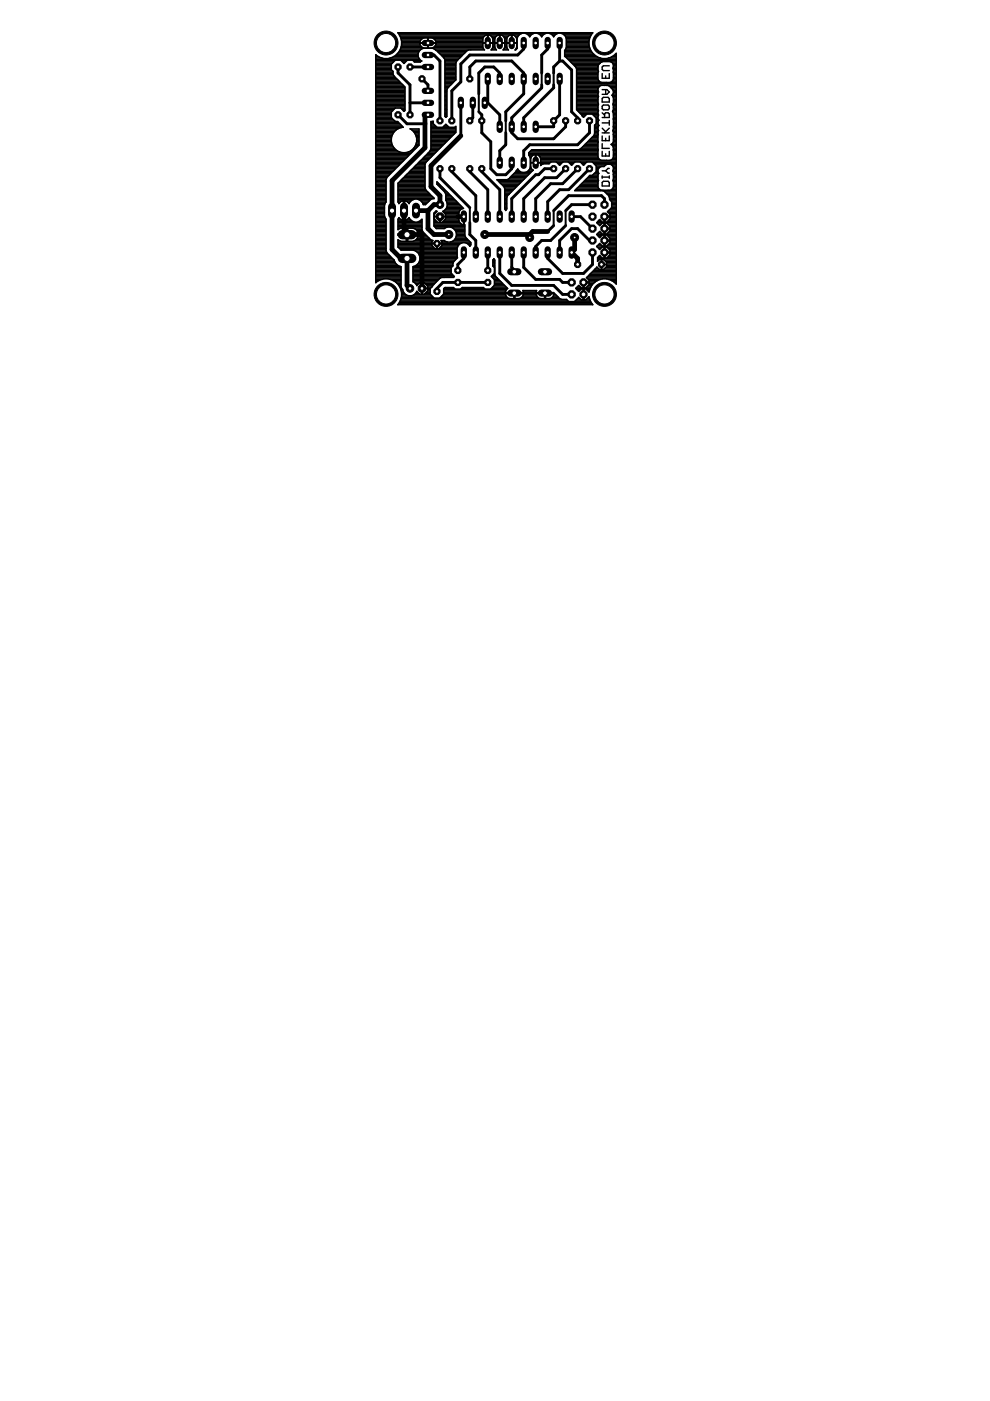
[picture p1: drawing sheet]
<svg xmlns="http://www.w3.org/2000/svg" width="210mm" height="297mm" viewBox="0 0 210 297" stroke-linecap="round" stroke-linejoin="round" font-family="sans-serif">
<g fill="#000" stroke="#000" stroke-width=".3">
<path d="M127.7 15.6v1zM127.7 14.2v.5zM127.7 14.2l.2-.3zM127.7 14.7l.2 .3zM127.9 13.9h1.3zM128.4 16.1v.5zM127.7 19h1zM128.7 19l.5 .5zM129.2 15.6v1zM127.7 16.6h1.5zM127.9 15h1.3zM127.7 38.7v.7z"/>
<path d="M127.7 38.7l.2-.3zM127.7 37.3v.5zM127.7 37.5h1.5zM127.7 32.1v1zM127.7 30.5v1zM127.7 28.8v1zM127.7 26.1h1.5zM127.7 24.9h1.5zM127.7 22.5v.5zM127.7 22.5l.2-.2zM127.7 20.9v.7zM127.7 20.9l.2-.3z"/>
<path d="M127.7 20h1zM127.9 38.4h1zM127.7 23l.2 .3zM127.9 22.3h1zM127.9 20.6h1zM128.2 28.2l1-1zM128.2 24.2v.7zM127.7 23.9l.5 .5zM128.4 36.2l.5-.5zM127.7 36.2h.7zM128.4 32.6v.5zM128.4 29.3v.5z"/>
<path d="M127.7 27.2l.7 .7zM128.2 24.2l.2-.3zM128.4 19v1zM128.7 20l.5-.5zM128.9 38.4l.3 .3zM128.4 36.2l.5 .5zM128.9 35.7h.3zM128.4 23.9h.5zM127.9 23.3h1zM128.9 22.3l.3 .2zM128.9 20.6l.3 .3zM127.7 39.4h1.5z"/>
<path d="M129.2 38.7v.7zM129.2 37.3v.5zM128.9 36.7h.3zM129.2 32.1v1zM127.7 33.1h1.5zM127.7 31.5h1.5zM129.2 28.8v1zM127.7 29.8h1.5zM127.7 28.2h1.5zM129.2 25.5v1zM129.2 24.2v.7zM128.9 23.9l.3 .3z"/>
<path d="M129.2 22.5v.5zM129.2 23l-.3 .3zM127.7 21.6h1.5zM129.2 20.9v.7z"/>
</g>
<g fill="#000" stroke="#000" stroke-width=".61">
<path d="M84.4 14.2v1.3zM84.4 15.5l2.5 2.5zM86.9 14.2h3.8zM89.5 16.7l1.2 1.3zM90.7 18v1.3zM90.7 11.7h1.3zM92 11.7l1.3 1.2zM95.8 19.3l1.9-1.9zM97.7 13.6l1.9-1.9zM97.7 13.6v3.8zM99.6 14.2v2.5zM99.6 11.7h10.2z"/>
<path d="M100.9 12.9l-1.3 1.3zM101.5 15.5l1.3-1.3zM101.5 15.5v4.4zM102.8 14.2h1.9zM104.7 14.2l1.3 1.3zM106 15.5v1.2zM100.9 12.9h7.6zM109.8 11.7l1.2-1.3zM108.5 12.9l2.5 2.6zM111 15.5v1.2zM111 16.7v3.2zM111 9.1v1.3z"/>
<path d="M114.9 11.7l1.2-1.3zM114.9 18v.6zM114.9 11.7v3.8zM116.1 9.1v1.3zM117.4 14.2l1.3-1.3zM117.4 18v.6zM117.4 14.2v1.3zM118.7 9.1v3.8zM118.7 12.9h.6zM119.3 12.9l1.9 1.9zM121.2 14.8v8.9zM84.4 24.3l1.9 1.9z"/>
<path d="M86.9 21.8v2.5zM86.9 18v3.8zM86.9 21.8h3.8zM86.3 26.2h3.8zM93.3 12.9v12.7zM93.3 35.8v1.9zM95.8 19.3v6.3zM95.8 35.8v.6zM97.7 21.8v7zM99.6 25.6l.6-.6zM99.6 35.8v.6zM100.2 21.8v3.2z"/>
<path d="M102.2 24.3v1.3zM101.5 23.7l.7 .6zM102.2 25.6v2.6zM102.2 35.8v.6zM103.4 16.7v5.1zM102.2 28.2l1.9 1.9zM104.1 30.1v5.7zM104.1 35.8l1.2 1.2zM105.3 37h1.9zM106 32v2.5zM106 32l1.2-1.3zM103.4 21.8l2.6 2.5z"/>
<path d="M106 24.3v2.6zM107.2 28.2v2.5zM107.2 23.7v1.9zM107.2 23.7l3.8-3.8zM107.2 37l1.3-1.2zM108.5 25v1.9zM108.5 25l6.4-6.4zM108.5 26.9v1.3zM108.5 28.2l1.3 1.2zM108.5 34.5v1.3zM109.8 29.4h7.6zM111 25v1.9z"/>
<path d="M111 25l6.4-6.4zM111 32v2.5zM111 32l1.3-1.3zM112.3 30.7h10.2zM113.6 26.9h3.8zM113.6 37h.6zM114.2 37l1.3-1.2zM115.5 35.8h1.9zM115.5 37.7h2.5zM116.8 38.9h2.5zM117.4 29.4l2.5-2.5zM117.4 25.6l1.3-1.3z"/>
<path d="M117.4 25.6v1.3zM118 37.7l1.9-1.9zM118.7 16.7v7.6zM119.3 38.9l3.2-3.1zM119.9 25.6v1.3zM121.2 23.7l1.3 1.3zM122.5 25v.6zM125 28.2l-2.5 2.5zM125 25.6v2.6zM83.1 44.7v.6zM85.7 43.4v1.3zM93.9 59.9h3.2z"/>
<path d="M97.1 59.9h6.3zM97.1 56.1v1.2zM97.1 56.1l1.2-1.3zM98.3 53.5v1.3zM99.6 47.2v2.5zM93.3 37.7l6.3 6.3zM99.6 49.7l1.3 1.3zM100.9 51v2.5zM95.8 36.4l5.1 5.1zM100.9 41.5v4.4zM99.6 36.4l3.8 3.8zM103.4 40.2v5.7z"/>
<path d="M103.4 54.8v2.5zM103.4 53.5v1.3zM102.2 36.4l3.8 3.8zM106 40.2v5.7zM106 58l2.5 2.5zM106 53.5v4.5zM108.5 42.1l5.1-5.1zM108.5 42.1v3.8zM108.5 56.7l.6 .6zM108.5 53.5v3.2zM111 53.5v3.2zM111 42.1l4.5-4.4z"/>
<path d="M111 42.1v3.8zM113.6 52.3v1.2zM113.6 52.3l1.3-1.3zM111 56.7l2.6 2.5zM113.6 59.2h5.1zM113.6 42.1l3.2-3.2zM113.6 42.1v3.8zM114.9 51h1.9zM116.1 49.1l1.3-1.3zM116.1 53.5v1.3zM116.1 42.8l2.6-2.6zM116.1 42.8v3.1z"/>
<path d="M116.8 51l3.1-3.2zM117.4 44.7l3.2-3.2zM118.7 51l2.5-2.5zM118.7 51v2.5zM118.7 59.2l.6 .7zM118.7 40.2h1.9zM119.3 58h4.4zM116.1 54.8l3.2 3.2zM119.3 59.9h1.9zM119.9 44.7l1.3-1.3zM120.6 41.5h6.9zM125 35.8l-4.4 4.4z"/>
<path d="M121.2 45.9h1.9zM121.2 48.5h1.3zM121.2 43.4h4.4zM122.5 48.5l2.5 2.5zM123.1 45.9l2.5 2.6zM123.7 58l1.9-1.9zM125 51h.6zM125.6 53.5v2.6zM127.5 41.5l.7 .6zM128.2 42.1v1.3zM93.9 59.9l-1.3 1.3zM92.6 61.2v.6z"/>
<path d="M108.5 60.5h8.9zM117.4 60.5l1.9 1.9zM119.3 62.4h1.9z"/>
</g>
<g fill="#000" stroke="#000" stroke-width="1">
<path d="M83.1 38.3l7-7zM90.1 26.2v5.1zM90.1 24.3v1.9zM91.4 35.1v4.5zM97.7 28.8l-6.3 6.3zM83.1 44.7v8.2zM83.1 38.3v6.4zM83.1 52.9l1.9 1.9zM85.7 44.7v5zM85 54.8h1.3zM85.7 49.7h3.8zM88.2 44.7h2.5z"/>
<path d="M90.7 44.7l1.3-1.3zM90.7 44.7v3.8zM90.7 48.5l1.3 1.2zM92 43.4h1.3zM92 49.7h3.2zM93.3 41.5v1.9zM91.4 39.6l1.9 1.9zM97.1 45.9h1.2zM102.8 49.7h9.5zM112.3 49.7l.6-.6zM112.3 49.7v.7zM112.9 49.1h3.2z"/>
<path d="M121.2 53.5l1.3 1.3zM121.8 50.4v2.5zM121.8 52.9l-.6 .6zM122.5 54.8v1.3zM86.3 60.5l.6 .7zM86.3 54.8v5.7zM89.5 49.7v11.5z"/>
</g>
<path d="M114.9 15.5v2.5zM117.4 15.5v2.5zM101.5 19.9v3.8zM107.2 25.6v2.6zM99.6 44v3.2zM117.4 44.7v3.1zM119.9 44.7v3.1z" fill="#000" stroke="#000" stroke-width=".42"/>
<g fill="#000" stroke="#000" stroke-width=".32">
<path d="M79.7 11.6l.1 .1zM79.7 19.9h6.2zM79.7 19.7h6.2zM79.7 19.4h6.2zM79.7 19.1h6.2zM79.7 18.9h6.2zM79.7 18.6h6.2zM79.7 18.3h6zM79.7 18h5.7zM79.7 17.8h5.5zM79.7 17.5h5.2zM79.7 17.2h4.9z"/>
<path d="M79.7 16.9h4.7zM79.7 16.7h4.4zM79.7 16.4h4.1zM79.7 16.1h3.8zM79.7 15.9h3.7zM79.7 15.6h3.6zM79.7 15.3h3.6zM79.7 15h3.5zM79.7 14.8h3.3zM79.7 14.5h3.3zM79.7 14.2h3.3zM79.7 13.9h3.3z"/>
<path d="M79.7 13.7h3.3zM79.7 13.4h3.5zM79.7 13.1h3.7zM79.7 12.8h4zM79.7 12.6h9.3zM79.7 12.3h1.3zM79.7 12h.6zM79.7 11.8h.1zM79.8 11.7l.8 .5zM80.6 12.2l.8 .2zM81.4 12.4h.9zM82.3 12.4l.8-.2z"/>
<path d="M82.7 12.3h6.1zM83 13.6v1.2zM83 14.8l.3 .3zM83.1 12.2l.8-.5zM83.3 15.2v.5zM83.3 15.7l.2 .4zM83.4 12h5.3zM83.5 16.1l2.4 2.3zM83.8 12.8l-.8 .8zM83.9 11.8h4.7zM84.5 11.1l-.6 .6zM84.1 11.5h4.5z"/>
<path d="M84.3 6.9h41.4zM84.4 11.2h4.3zM84.9 10.4l-.4 .7zM84.3 6.9l.2 .2zM84.5 7.1h26.1zM84.6 10.9h4.2zM84.7 7.4h18.5zM84.8 10.7h4.2zM84.8 7.7h17.9zM85.2 9.5l-.3 .9zM84.5 7.1l.4 .8zM84.9 10.4h4.5z"/>
<path d="M84.9 7.9h17.6zM83.8 12.8h1.2zM85 10.1h4.7zM85 8.2h4.5zM85 12.8h1.3zM85.1 9.8h4.2zM85.1 8.5h4.1zM85.1 9.6h4zM85.2 8.7v.8zM84.9 7.9l.3 .8zM85.2 9.3h3.8zM85.2 9h3.8z"/>
<path d="M85.2 8.8h3.9zM85.3 13.1h.7zM85 12.8l.7 .7zM85.9 18.4v3.2zM86.3 12.8l-.6 .7zM86.3 12.8h1.2zM87.6 12.8h1.7zM87.5 12.8l.4 .3zM87.9 13.1h1.2zM88.6 11.4v.5zM88.6 11.9l.3 .6zM88.9 10.9l-.3 .5z"/>
<path d="M88.9 12.5l.4 .4zM89 8.9v.2zM89 9.1h1.7zM89 9.2v.1zM89 9.3l.2 .4zM89.2 9.7l.3 .3zM89.2 8.5l-.2 .4zM89.3 10.5l-.4 .4zM89.3 12.9h.1zM89.3 13l-.2 .1zM89.3 13l.1-.1zM89.5 10l.4 .2z"/>
<path d="M89.5 8.2l-.3 .3zM89.3 10.5l.5-.3zM89.9 10.2h.8zM89.5 8.2l.4-.2zM89 9.2h1.7zM90.7 9.2v1zM90.7 8v1.1zM89.9 8h.8zM90.8 9.2v1zM90.8 10.2h.8zM90.8 9.1h1.7zM90.8 8v1.1z"/>
<path d="M91.6 10.2l.4-.2zM90.8 8h.8zM89.8 10.2h1.9zM91.8 10.1h10.6zM92.3 9.7l-.3 .3zM91.6 8l.4 .2zM92 8.2h10.4zM92.1 10.4h10.4zM92.2 9.8h10.2zM91.7 10.2l.5 .3zM92.3 8.5h10.1zM92.5 9.3l-.2 .4z"/>
<path d="M92 8.2l.3 .3zM92.4 9.6h10zM92.4 8.8h10zM92.2 10.5l.2 .2zM92.4 10.7h6.8zM92.5 9.2v.1zM90.8 9.2h1.7zM92.5 8.9v.2zM92.3 8.5l.2 .4zM92.5 9.3h9.9zM92.5 9h9.9zM92.4 10.7l.2 .1z"/>
<path d="M92.8 10.9h6zM92.6 10.8l.3 .2zM93.1 11.2h5.5zM93.3 11.5h5zM93.6 11.8h4.4zM93.9 12h3.8zM92.9 11l1.3 1.3zM94.2 12.3h3.3zM94.3 12.6h2.9zM94.3 12.7v.4zM94.2 12.3l.1 .4zM94.3 19.9h.4z"/>
<path d="M94.3 19.7h.4zM94.3 19.4h.4zM94.3 19.1h.4zM94.3 18.9h.5zM94.3 18.6h.7zM94.3 18.3h1zM94.3 18h1.2zM94.3 17.8h1.5zM94.3 17.5h1.8zM94.3 17.2h2.1zM94.3 16.9h2.3zM94.3 16.7h2.3z"/>
<path d="M94.3 16.4h2.3zM94.3 16.1h2.3zM94.3 15.9h2.3zM94.3 15.6h2.3zM94.3 15.3h2.3zM94.3 15h2.3zM94.3 14.8h2.3zM94.3 14.5h2.3zM94.3 14.2h2.3zM94.3 13.9h2.3zM94.3 13.7h2.3zM94.3 13.4h2.3z"/>
<path d="M94.3 13.1h2.4zM94.3 12.8h2.6zM94.7 19v5.7zM94.9 18.7l-.2 .3zM95.2 18.4l-.3 .3zM96.6 13.4v3.5zM96.6 16.9l-1.4 1.5zM96.8 13l-.2 .4zM97.1 12.7l-.3 .3zM99 10.8l-1.9 1.9zM99 10.8l.4-.2zM99.4 10.6h.4z"/>
<path d="M102.4 8.2v.9zM102.4 9.1h1zM102.4 9.2v.8zM102.4 10l.1 .4zM102.5 7.9l-.1 .3zM102.5 10.4l.2 .2zM99.8 10.6h2.9zM102.5 7.9l.3-.3zM102.8 7.6l.4-.2zM103.4 7.4v1.7zM103.2 7.4h.2zM102.4 9.2h1z"/>
<path d="M103.5 9.1h1zM103.5 7.4v1.7zM103.5 7.4h.1zM103.7 7.4h2zM103.6 7.4l.4 .2zM104.1 10.6l.2-.2zM104.1 7.7h1.1zM104.3 10.4h.8zM104.5 10l-.2 .4zM104 7.6l.3 .3zM104.4 7.9h.6zM104.4 10.1h.5z"/>
<path d="M104.5 8.2h.4zM104.5 9.2v.8zM103.5 9.2h1zM104.5 8.2v.9zM104.3 7.9l.2 .3zM104.5 9.8h.4zM104.5 9.6h.4zM104.5 9.3h.4zM104.5 9h.4zM104.5 8.8h.4zM104.5 8.5h.4zM104.9 8.2v.9z"/>
<path d="M104.9 9.1h1zM104.9 9.2v.8zM104.9 10l.2 .4zM105.1 7.9l-.2 .3zM105.1 10.4l.2 .2zM104.1 10.6h1.2zM105.1 7.9l.3-.3zM105.4 7.6l.3-.2zM105.9 7.4v1.7zM105.7 7.4h.2zM104.9 9.2h1zM106 7.4v1.7z"/>
<path d="M106 9.1h1zM106 7.4h.2zM106.2 7.4h2.1zM106.2 7.4l.4 .2zM106.7 10.6l.2-.2zM106.7 7.7h1.1zM106.8 10.4h.8zM107 10l-.1 .4zM106.6 7.6l.3 .3zM106.9 7.9h.7zM107 10.1h.5zM107 9.2v.8z"/>
<path d="M106 9.2h1zM107 8.2v.9zM106.9 7.9l.1 .3zM107 9.8h.4zM107 9.6h.4zM107 9.3h.4zM107 9h.4zM107 8.8h.4zM107 8.5h.4zM107 8.2h.4zM107.4 8.2v.9zM107.4 9.1h1.1z"/>
<path d="M107.4 9.2v.8zM107.4 10l.2 .4zM107.6 7.9l-.2 .3zM107.6 10.4l.2 .2zM106.7 10.6h1.1zM107.9 7.6l-.3 .3zM107.9 7.6l.4-.2zM108.5 7.4v1.7zM108.3 7.4h.2zM107.4 9.2h1.1zM108.5 9.1h1.1zM108.5 7.4h.2z"/>
<path d="M108.7 7.4h1.4zM108.7 7.4l.4 .2zM109.2 10.6l.2-.2zM109.2 7.7h.6zM109.2 10.6h.1zM109.4 10.4h.1zM109.6 10l-.2 .4zM109.1 7.6l.3 .3zM109.4 7.9h.3zM109.5 10.1h.1zM109.6 9.2v.8zM108.5 9.2h1.1z"/>
<path d="M109.6 8.2v.9zM109.4 7.9l.2 .3zM109.6 8.2v1.9zM109.6 10.1l.1 .1zM109.3 10.6l.4-.4zM109.8 7.6l-.2 .6zM109.8 7.6l.4-.3zM110.2 7.3l.6-.3zM110.8 7h.5zM111.5 7.1h1.6zM111.3 7l.5 .3zM112 7.4h.6z"/>
<path d="M111.8 7.3l.4 .3zM112.2 7.7h.2zM112.2 7.6l.1 .2zM112.4 7.6l-.1 .2zM112.4 7.6l.4-.3zM112.8 7.3l.5-.3zM113.3 7h.6zM114.1 7.1h1.5zM113.9 7l.5 .3zM114.5 7.4h.7zM114.4 7.3l.4 .3zM114.8 7.6l.1 .2z"/>
<path d="M114.9 7.6v.2zM114.9 7.6l.4-.3zM115.3 7.3l.5-.3zM115.8 7h.6zM116.6 7.1h1.6zM116.4 7l.5 .3zM117.1 7.4h.6zM116.9 7.3l.4 .3zM117.3 7.6l.1 .2zM117.5 7.6l-.1 .2zM117.5 7.6l.4-.3zM117.9 7.3l.5-.3z"/>
<path d="M118.4 7h.5zM119.1 7.1h6.4zM118.9 7l.6 .3zM119.6 7.4h5.7zM119.7 10.7v1.3zM119.7 10.7l.2-.1zM119.7 11.8h6.5zM119.7 11.5h6.2zM119.7 11.2h5.9zM119.7 10.9h5.7zM119.8 10.7h5.5zM120.1 10.1l-.2 .5z"/>
<path d="M119.5 7.3l.4 .3zM119.9 7.7h5.3zM119.7 12h.2zM119.9 12h6.7zM119.9 10.4h5.2zM120 7.9h5.1zM120.1 10.1h4.9zM120.1 8.2v1.9zM119.9 7.6l.2 .6zM120.1 9.8h4.8zM120.1 9.6h4.8zM120.1 9.3h4.8z"/>
<path d="M120.1 9h4.8zM120.1 8.8h4.8zM120.1 8.5h4.8zM120.1 8.2h4.9zM120.2 12.3h7.1zM120.5 12.6h10.2zM120.7 12.8h10zM121 13.1h6.6zM121.3 13.4h5.9zM121.5 13.7h5.4zM119.9 12l1.9 1.9zM121.8 13.9h5z"/>
<path d="M121.8 13.9l.3 .3zM122.1 14.2h4.7zM122.2 14.5h4.6zM122.1 14.2l.2 .4zM122.3 19.9h4.5zM122.3 19.7h4.5zM122.3 19.4h4.6zM122.3 19.1h4.5zM122.3 18.9h4.5zM122.3 18.6h4.6zM122.3 18.3h4.8zM122.3 18h8.4z"/>
<path d="M122.3 17.8h8.4zM122.3 17.5h5.2zM122.3 17.2h4.7zM122.3 16.9h4.6zM122.3 16.7h4.5zM122.3 16.4h4.5zM122.3 16.1h4.5zM122.3 15.9h4.5zM122.3 15.6h4.5zM122.3 15.3h4.5zM122.3 15h4.5zM122.3 14.8h4.5z"/>
<path d="M124.9 8.7v.8zM124.9 9.5l.2 .9zM125.1 7.9l-.2 .8zM125.1 10.4l.4 .7zM125.5 7.1l-.4 .8zM125.5 11.1l.7 .6zM125.7 6.9l-.2 .2zM126.2 11.7l.7 .5zM126.8 14v.4zM126.8 14.4v.5zM126.8 14.9l.1 .3zM126.8 15.4v1.4z"/>
<path d="M126.8 16.8l.1 .3zM126.8 18.8v.4zM126.8 19.2l.1 .3zM126.8 19.8v.4zM126.8 13.9v.1zM126.9 12.2l.8 .2zM126.9 15.2l-.1 .2zM126.9 13.7l-.1 .2zM126.9 17.1l.3 .3zM126.9 18.5l-.1 .3zM126.9 19.5l-.1 .3zM127.2 13.4l-.3 .3z"/>
<path d="M127.2 17.4l.3 .1zM127.2 18.2l-.3 .3zM127.4 13.2l-.2 .2zM127.5 17.5h.3zM127.2 18.2l.3-.1zM127.7 12.4h.9zM127.5 13.2l.2-.1zM127.8 17.5h.4zM128.2 17.5h.4zM127.5 18.1h.7zM128.6 12.4l.8-.2zM128.6 17.5h.7z"/>
<path d="M128.2 18.1h.4zM128.6 18.1h.3zM129 12.3h1.7zM128.9 18.1l.3 .1zM129.2 18.3h1.5zM127.7 13.1h1.6zM129.3 17.5l.4-.1zM129.4 17.5h1.3zM129.4 12.2l.8-.5zM129.5 18.6h1.2zM129.5 13.1h1.2zM129.3 13.1l.4 .1z"/>
<path d="M129.7 17.4l.2-.3zM129.7 12h1zM129.8 18.9h.9zM129.8 17.2h.9zM129.9 13.4h.8zM130.1 14.1l-.2 .4zM129.7 13.2l.2 .2zM130.1 16.8l-.2 .3zM129.2 18.2l.7 .8zM130 19.9h.7zM130 14.5h.7zM130 19.1h.7z"/>
<path d="M130 16.9h.7zM130.1 15.1l-.1 .2zM129.9 19l.1 .2zM130 15.3h.7zM130 13.7h.7zM130 14.2h.7zM130 15.3l.1 .1zM130.1 14.8v.3zM129.9 14.5l.2 .3zM130.1 13.8v.3zM129.9 13.4l.2 .4zM130.1 16.4v.4z"/>
<path d="M130.1 15.4v1zM130.1 19.3v.4zM130 19.2l.1 .1zM130.1 19.7h.6zM130.1 19.4h.6zM130.1 16.7h.6zM130.1 16.4h.6zM130.1 16.1h.6zM130.1 15.9h.6zM130.1 15.6h.6zM130.1 15h.6zM130.1 14.8h.6z"/>
<path d="M130.1 13.9h.6zM130.2 11.7l.5-.4zM130.2 11.8h.5zM130.5 11.5h.2zM130.7 11.3v48.9zM79.7 39.9h2.2zM79.7 39.6h2.2zM79.7 39.3h2.2zM79.7 39.1h2.2zM79.7 38.8h2.2zM79.7 38.5h2.2zM79.7 38.2h2.2z"/>
<path d="M79.7 38h2.2zM79.7 37.7h2.3zM79.7 37.4h2.5zM79.7 37.1h2.8zM79.7 36.9h3.1zM79.7 36.6h3.3zM79.7 36.3h3.6zM79.7 36h3.9zM79.7 35.8h4.2zM79.7 35.5h4.4zM79.7 35.2h4.7zM79.7 34.9h5z"/>
<path d="M79.7 34.7h5.3zM79.7 34.4h5.5zM79.7 34.1h5.8zM79.7 33.9h6.1zM79.7 33.6h6.3zM79.7 33.3h6.6zM79.7 33h6.9zM79.7 32.8h7.2zM79.7 32.5h7.4zM79.7 32.2h5.1zM79.7 31.9h4.5zM79.7 31.7h4.1z"/>
<path d="M79.7 31.4h3.9zM79.7 31.1h3.7zM79.7 30.9h3.5zM79.7 30.6h3.4zM79.7 30.3h3.3zM79.7 30h3.3zM79.7 29.8h3.3zM79.7 29.5h3.3zM79.7 29.2h3.3zM79.7 29h3.4zM79.7 28.7h3.4zM79.7 28.4h3.6z"/>
<path d="M79.7 28.1h3.7zM79.7 27.9h4zM79.7 27.6h4.2zM79.7 27.3h4.7zM79.7 27h5.4zM79.7 26.8h5.6zM79.7 26.5h5.3zM79.7 26.2h5.1zM79.7 26h4.8zM79.7 25.7h4zM79.7 25.4h3.7zM79.7 25.1h3.5z"/>
<path d="M79.7 24.8h3.3zM79.7 24.6h3.3zM79.7 24.3h3.3zM79.7 24h3.3zM79.7 23.8h3.3zM79.7 23.5h3.5zM79.7 23.2h3.8zM79.7 22.9h4.1zM79.7 22.7h6.2zM79.7 22.4h6.2zM79.7 22.1h6.2zM79.7 21.8h6.2z"/>
<path d="M79.7 21.6h6.2zM79.7 21.3h6.2zM79.7 21h6.2zM79.7 20.8h6.2zM79.7 20.5h6.2zM79.7 20.2h6.2zM81.9 38.1v.5zM81.9 38.6v4.2zM82 37.6l-.1 .5zM83 23.7v1.2zM83 24.9l.8 .9zM83 29.3v.7z"/>
<path d="M83 30l.1 .7zM83.1 28.6l-.1 .7zM83.1 30.7l.4 .6zM83.5 28l-.4 .6zM83.5 31.3l.5 .5zM83.8 22.9l-.8 .8zM83.8 25.8h.5zM84 27.5l-.5 .5zM84 31.8l.6 .4zM84.3 25.8l1.2 1.2zM84.4 38.8l6.4-6.4zM84.4 39.9h5.7z"/>
<path d="M84.4 39.6h5.7zM84.4 39.3h5.7zM84.4 39.1h5.7zM84.5 38.8h5.6zM84 27.5l.6-.3zM84.6 32.2l.7 .2zM84.7 38.5h5.4zM83.8 22.9h1.2zM85 38.2h5.1zM85 22.9h.9zM85.3 23.2h.6zM85.3 38h4.8z"/>
<path d="M84.6 27.2l.7-.2zM85.3 32.4h.7zM85.3 27h.2zM85.5 37.7h4.6zM85.5 23.5h.3zM85 22.9l.7 .7zM85.8 37.4h4.3zM85.9 21.6v.4zM85.9 22v1.4zM85.9 23.4l-.2 .2zM86 32.4l.7-.2zM86.1 37.1h4z"/>
<path d="M86.4 36.9h3.7zM86.6 32.2h.8zM86.6 36.6h3.5zM86.7 32.2l.6-.4zM86.9 36.3h3.2zM87 27.3h1.8zM87.1 31.9h.6zM87.2 36h2.9zM87.8 31.3l-.5 .5zM87 27.3l.3 .2zM87.4 27.6h1.4zM87.5 35.8h2.6z"/>
<path d="M87.5 31.7h.4zM87.7 27.9h1.1zM87.7 35.5h2.4zM87.7 31.4h.5zM88.2 30.7l-.4 .6zM87.3 27.5l.5 .5zM87.9 28.1h.9zM87.9 31.1h.6zM88 35.2h2.1zM88 28.4h.8zM88.1 30.9h.7zM88.3 30l-.1 .7z"/>
<path d="M87.8 28l.4 .6zM88.2 28.7h.6zM88.2 30.6h.6zM88.2 29h.6zM88.3 34.9h1.8zM88.3 30.3h.5zM88.3 29.2h.5zM88.3 29.3v.7zM88.2 28.6l.1 .7zM88.3 30h.5zM88.3 29.8h.5zM88.3 29.5h.5z"/>
<path d="M88.5 34.7h1.7zM88.8 34.4h1.5zM88.8 27.3v3.5zM82 37.6l6.8-6.8zM89.1 34.1h1.5zM89.4 33.9h1.4zM89.6 33.6h1.5zM89.9 33.3h1.5zM90.1 34.9v.5zM90.1 35.4v4.4zM90.1 39.8l.2 .5zM90.2 33h1.5z"/>
<path d="M90.3 34.4l-.2 .5zM90.4 32.8h1.5zM90.7 32.5h1.5zM91.2 32l-.4 .4zM91 32.2h1.5zM91.4 31.6l-.2 .4zM91.2 31.9h1.6zM91.3 31.7h1.7zM91.4 26.5v5.1zM91.4 25.8v.7zM91.4 25.8h.3zM91.4 31.4h1.9z"/>
<path d="M91.4 31.1h2.2zM91.4 30.9h2.5zM91.4 30.6h2.7zM91.4 30.3h3zM91.4 30h3.3zM91.4 29.8h3.5zM91.4 29.5h3.8zM91.4 29.2h4.1zM91.4 29h4.4zM91.4 28.7h4.6zM91.4 28.4h4.9zM91.4 28.1h5.2z"/>
<path d="M91.4 27.9h5.2zM91.4 27.6h5.2zM91.4 27.3h5.2zM91.4 27h5.2zM91.4 26.8h1zM91.4 26.5h.7zM91.4 26.2h.5zM91.4 26h.4zM91.7 25.8l.1-.1zM91.8 25.7v.5zM91.8 26.2l.9 .8zM92.6 38.5v.6z"/>
<path d="M92.6 38.5l5.7 5.7zM92.6 39.1h.5zM92.6 38.8h.3zM92.7 27h1.2zM92.9 39.3h.5zM93.2 39.6h.5zM93.5 39.9h.5zM93.9 27l.6-.6zM94.1 26.8h.9zM94.3 13.1v11.6zM94.3 24.6h.4zM94.3 24.3h.4z"/>
<path d="M94.3 24h.4zM94.3 23.8h.4zM94.3 23.5h.4zM94.3 23.2h.4zM94.3 22.9h.4zM94.3 22.7h.4zM94.3 22.4h.4zM94.3 22.1h.4zM94.3 21.8h.4zM94.3 21.6h.4zM94.3 21.3h.4zM94.3 21h.4z"/>
<path d="M94.3 20.8h.4zM94.3 20.5h.4zM94.3 20.2h.4zM94.4 26.5h.3zM94.5 26.4l.7 .6zM94.3 24.7l.2 .2zM94.5 24.9l.2-.2zM95.2 27h1.2zM96.4 27l.2-.2zM96.6 26.8v1.3zM96.6 28.1l-6.3 6.3zM105.4 38.1h2z"/>
<path d="M105.5 38.2h5.4zM105.7 38.5h4.9zM106 38.8h4.3zM106.3 39.1h3.8zM105.4 38.1l1.2 1.2zM106.6 39.3h3.2zM106.8 39.6h2.7zM106.6 39.3l.3 .3zM107 39.9h2.2zM107.4 38.1l.4-.1zM107.8 38h3.4zM108.1 37.6l-.3 .4z"/>
<path d="M108.1 37.7h3.3zM108.1 37.6l1.3-1.2zM108.4 37.4h3.3zM108.6 37.1h3.4zM108.9 36.9h3.3zM109.2 36.6h3.3zM109.5 36.2l-.1 .2zM109.4 36.3h.8zM109.5 36.2l.2-.2zM109.6 36h.3zM109.8 35.8l-.1 .2zM109.8 35.8v.2z"/>
<path d="M109.8 36l.4 .4zM110.2 36.4l.6 .2zM110.8 36.6h.5zM111.3 36.6l.5-.2zM111.8 36.4l.4-.4zM111.9 36.3h.9zM112.1 32.4v.5zM112.1 32.4l.7-.7zM112.1 32.8h14.7zM112.1 32.5h14.7zM112.2 36h.7zM112.5 35.4l-.3 .6z"/>
<path d="M112.1 32.9l.1 .1zM112.2 33h.7zM112.3 32.2h14.5zM112.3 35.8h.4zM112.4 33.3h.2zM112.4 35.5h.2zM112.5 33.5v1.9zM112.2 33l.3 .5zM112.5 33.6v.9zM112.5 34.5h1zM112.5 34.5v.9zM112.5 35.4l.2 .4z"/>
<path d="M112.6 31.9h14.2zM112.7 33.2l-.2 .4zM112.7 35.8l.3 .3zM112.8 31.7h9.4zM113 32.9l-.3 .3zM113 36.1l-5.1 5.1zM113 32.9l.4-.1zM113.5 32.8v1.6zM113.4 32.8h.1zM113.6 34.5h1zM113.6 32.8v1.6zM113.6 32.8h.2z"/>
<path d="M113.8 32.8l.4 .1zM114.3 33h12.5zM114.2 32.9l.3 .3zM114.5 33.3h12.3zM114.6 33.6h12.3zM114.6 34.5v.6zM114.6 33.6v.9zM114.5 33.2l.1 .4zM114.6 34.9h.2zM114.6 34.7h1.9zM114.6 34.4h2.1zM114.6 34.1h16.1z"/>
<path d="M114.6 33.9h12.6zM114.9 34.9l-.3 .2zM114.9 34.9l.4-.2zM115.3 34.7h1.1zM116.8 34.4l-.4 .3zM116.8 34.4h1.2zM118 34.4h1.3zM118.3 34.7h.7zM118.6 34.9h.1zM118 34.4l.7 .6zM119.3 34.4l-.6 .6zM119.3 34.4h1.2z"/>
<path d="M120.6 34.4h1.2zM120.8 34.7h.7zM121.1 34.9h.2zM120.5 34.4l.7 .6zM121.9 34.4l-.7 .6zM122.2 31.7h.5zM122.3 14.6v8.7zM122.3 23.2h4.5zM122.3 22.9h4.5zM122.3 22.7h4.5zM122.3 22.4h4.5zM122.3 22.1h4.6z"/>
<path d="M122.3 21.8h4.5zM122.3 21.6h4.5zM122.3 21.3h4.5zM122.3 21h4.5zM122.3 20.8h4.5zM122.3 20.5h4.6zM122.3 20.2h4.5zM122.4 39.9h4.5zM122.5 23.5h4.4zM122.7 31.7l.4-.1zM122.7 39.6h4.1zM122.7 23.8h4.1z"/>
<path d="M122.9 31.7h3.9zM123 39.3h3.8zM123 24h3.8zM121.9 34.4h1.1zM123.1 31.6l2.5-2.5zM122.3 23.3l.8 .8zM123.1 34.4h1.3zM123.2 39.1h3.6zM123.3 31.4h3.5zM123.3 24.3h1zM123.1 24.1l.3 .3zM123.4 34.7h.7z"/>
<path d="M123.4 24.6h.6zM123.4 24.4l.1 .2zM123.5 38.8h3.3zM123.5 31.1h3.3zM123.7 34.9h.1zM123 34.4l.7 .6zM123.5 24.6l.2 .3zM123.8 38.5h3zM123.8 30.9h3zM124.1 38.2h2.8zM124.1 30.6h2.7zM124.3 38h2.5z"/>
<path d="M124.4 30.3h2.4zM123.7 35l.7-.6zM123.7 24.9l.7-.7zM124.6 37.7h2.2zM124.6 30h2.2zM124.9 37.4h1.9zM124.9 29.8h1.9zM125.1 37.2h.5zM125.2 29.5h1.6zM125.4 29.2h1.4zM125.6 37.2l.8-.8zM124.4 34.4h1.2z"/>
<path d="M124.4 24.2h1.2zM125.6 29.1l.3-.3zM125.6 37.1h1.2zM125.6 34.4h5.1zM125.7 29h1.1zM125.7 24.3h1.2zM126.1 28.4l-.2 .4zM125.9 36.9h1zM125.9 34.7h4.8zM125.9 28.7h.9zM126 24.6h.8zM126 28.4h.8z"/>
<path d="M126.1 26.6v1.8zM126.1 26.6l.3-.4zM126.1 28.1h.7zM126.1 27.9h.7zM126.1 27.6h.8zM126.1 27.3h.7zM126.1 27h.7zM126.1 26.8h.8zM126.1 26.5h.8zM126.2 36.6h.7zM126.2 34.9h2.2zM126.2 24.8h.6z"/>
<path d="M126.4 26.2h.4zM126.4 35.2v1.2zM125.6 34.4l.8 .8zM126.4 25v1.2zM125.6 24.2l.8 .8zM126.4 36.3h.4zM126.4 36h.4zM126.4 35.8h.5zM126.4 35.5h.7zM126.4 35.2h1.7zM126.4 26h.4zM126.4 25.7h.5z"/>
<path d="M126.4 25.4h.5zM126.4 25.1h.4zM126.8 37.1v.3zM126.8 37.4v.3zM126.8 37.7v.3zM126.8 38l.1 .2zM126.8 38.5v.4zM126.8 38.9v.7zM126.8 39.6l.1 .3zM126.8 36v.4zM126.8 36.4l.1 .3zM126.8 20.2l.1 .2z"/>
<path d="M126.8 20.7v.4zM126.8 21.1v.7zM126.8 21.8l.1 .3zM126.8 22.4v.3zM126.8 22.7v.5zM126.8 23.2l.1 .3zM126.8 23.7v.4zM126.8 24.1l.1 .3zM126.8 24.7v.4zM126.8 25.1l.1 .3zM126.8 25.9v.3zM126.8 26.2l.1 .4z"/>
<path d="M126.8 27v.4zM126.8 27.4l.1 .3zM126.8 28v.4zM126.8 28.4v.1zM126.8 28.6v1.4zM126.8 30v.1zM126.8 30.3v1.3zM126.8 31.6v.2zM126.8 31.9v1.4zM126.8 33.3l.1 .3zM126.8 38.4v.1zM126.8 20.6v.1z"/>
<path d="M126.8 22.2v.2zM126.8 28.5v.1zM126.8 30.1v.2zM126.8 31.8v.1zM126.9 38.2l-.1 .2zM126.9 20.4l-.1 .2zM126.9 22.1l-.1 .1zM126.9 23.5l-.1 .2zM126.9 36.8l-.1 .3zM126.9 39.9l.3 .3zM126.9 35.7l-.1 .3zM126.9 24.4l-.1 .3z"/>
<path d="M126.9 25.5l-.1 .4zM126.9 26.7l-.1 .3zM126.9 27.7l-.1 .3zM126.9 33.6l.3 .2zM127.2 35.5l-.3 .2zM127.2 33.8l.3 .2zM127.2 35.5l.3-.2zM127.5 34h.3zM127.8 34h.4zM127.5 35.3h.6zM128.1 35.3l.1-.1zM128.2 34h.4z"/>
<path d="M128.4 34.9l-.2 .3zM128.6 34h.7zM128.4 34.9l.3-.1zM128.7 34.8h.6zM129.3 34l.4-.2zM129.6 30.6h.1zM129.7 33.9h1zM129.3 34.8l.4 .1zM129.6 30.6l.1 .1zM129.9 30.3l-.2 .3zM129.7 33.8l.2-.2zM129.7 34.9h1z"/>
<path d="M129.7 30.6h1zM129.8 20.2l.1-.2zM129.8 20.2h.9zM129.9 30.9h.8zM130.1 39.6l-.2 .3zM130.1 35.9l-.2 .3zM129.7 34.9l.2 .3zM129.7 30.7l.2 .2zM130.1 30l-.2 .3zM130.1 27.4l-.2 .3zM130.1 23.2l-.2 .3zM129.8 20.2l.1 .2z"/>
<path d="M130.1 19.7l-.2 .3zM130.1 33.3l-.2 .3zM129.9 35.2h.8zM129.9 33.6h.8zM129.9 30.3h.8zM130.1 38l-.1 .2zM130.1 21.8l-.1 .3zM130 23.5h.7zM130 39.9h.7zM130 38.2h.7zM130 36.3h.7zM130 27.6h.7z"/>
<path d="M130 23.8h.7zM130 22.1h.7zM130 20.5h.7zM130 36h.7zM130 31.1h.7zM130 27.9h.7zM130 38.2v.2zM130.1 36.9l-.1 .1zM130.1 31.6l-.1 .2zM130.1 28.4l-.1 .1zM130.1 26.7l-.1 .2zM130.1 25.1l-.1 .1z"/>
<path d="M129.9 23.6l.1 .3zM130 22.1v.1zM129.9 20.4l.1 .2zM130 33.3h.7zM130 31.7h.7zM130.1 38.5v1.1zM130 38.4l.1 .1zM130.1 37.1v.9zM130 37l.1 .1zM130.1 36.5v.4zM129.9 36.2l.2 .3zM130.1 35.5v.4z"/>
<path d="M129.9 35.2l.2 .3zM130 31.8l.1 .1zM130.1 31.3v.3zM129.9 30.9l.2 .4zM130.1 29.6v.4zM130.1 28.6v1zM130 28.5l.1 .1zM130.1 28v.4zM129.9 27.7l.2 .3zM130.1 27v.4zM130 26.9l.1 .1zM130.1 25.4v1.3z"/>
<path d="M130 25.2l.1 .2zM130.1 24.3v.8zM130.1 24v.3zM130 23.9l.1 .1zM130.1 22.8v.4zM130.1 22.7v.1zM130.1 22.4v.3zM130 22.2l.1 .2zM130.1 20.7v1.1zM130 20.6l.1 .1zM130.1 32.9v.4zM130.1 31.9v1z"/>
<path d="M130.1 39.6h.6zM130.1 39.3h.6zM130.1 39.1h.6zM130.1 38.8h.6zM130.1 38.5h.6zM130.1 38h.6zM130.1 37.7h.6zM130.1 37.4h.6zM130.1 37.1h.6zM130.1 36.9h.6zM130.1 36.6h.6zM130.1 35.8h.6z"/>
<path d="M130.1 35.5h.6zM130.1 33h.6zM130.1 32.8h.6zM130.1 32.5h.6zM130.1 32.2h.6zM130.1 31.9h.6zM130.1 31.4h.6zM130.1 30h.6zM130.1 29.8h.6zM130.1 29.5h.6zM130.1 29.2h.6zM130.1 29h.6z"/>
<path d="M130.1 28.7h.6zM130.1 28.4h.6zM130.1 28.1h.6zM130.1 27.3h.6zM130.1 27h.6zM130.1 26.8h.6zM130.1 26.5h.6zM130.1 26.2h.6zM130.1 26h.6zM130.1 25.7h.6zM130.1 25.4h.6zM130.1 25.1h.6z"/>
<path d="M130.1 24.8h.6zM130.1 24.6h.6zM130.1 24.3h.6zM130.1 24h.6zM130.1 23.2h.6zM130.1 22.9h.6zM130.1 22.7h.6zM130.1 22.4h.6zM130.1 21.8h.6zM130.1 21.6h.6zM130.1 21.3h.6zM130.1 21h.6z"/>
<path d="M130.1 20.8h.6zM79.7 11.6v48.3zM79.7 59.8h.1zM79.7 59.5h.6zM79.7 59.2h1.3zM79.7 58.9h5.3zM79.7 58.7h5.3zM79.7 58.4h5.3zM79.7 58.1h5.3zM79.7 57.9h5.3zM79.7 57.6h5.3zM79.7 57.3h5.3z"/>
<path d="M79.7 57h5.3zM79.7 56.8h5.3zM79.7 56.5h5.2zM79.7 56.2h4.6zM79.7 56h4.3zM79.7 55.7h4.1zM79.7 55.4h4zM79.7 55.1h3.8zM79.7 54.9h3.6zM79.7 54.6h3.3zM79.7 54.3h3zM79.7 54h2.8z"/>
<path d="M79.7 53.8h2.5zM79.7 53.5h2.3zM79.7 53.2h2.2zM79.7 53h2.2zM79.7 52.7h2.2zM79.7 52.4h2.2zM79.7 52.1h2.2zM79.7 51.9h2.2zM79.7 51.6h2.2zM79.7 51.3h2.2zM79.7 51.1h2.2zM79.7 50.8h2.2z"/>
<path d="M79.7 50.5h2.2zM79.7 50.2h2.2zM79.7 50h2.2zM79.7 49.7h2.2zM79.7 49.4h2.2zM79.7 49.1h2.2zM79.7 48.9h2.2zM79.7 48.6h2.2zM79.7 48.3h2.2zM79.7 48h2.2zM79.7 47.8h2.2zM79.7 47.5h2.2z"/>
<path d="M79.7 47.2h2.2zM79.7 46.9h2.2zM79.7 46.7h2.2zM79.7 46.4h2.1zM79.7 46.1h2zM79.7 45.9h1.8zM79.7 45.6h1.8zM79.7 45.3h1.8zM79.7 45h1.8zM79.7 44.8h1.8zM79.7 44.5h1.8zM79.7 44.2h1.8z"/>
<path d="M79.7 44h1.8zM79.7 43.7h1.8zM79.7 43.4h1.9zM79.7 43.1h2zM79.7 42.9h2.1zM79.7 42.6h2.2zM79.7 42.3h2.2zM79.7 42h2.2zM79.7 41.8h2.2zM79.7 41.5h2.2zM79.7 41.2h2.2zM79.7 41h2.2z"/>
<path d="M79.7 40.7h2.2zM79.7 40.4h2.2zM79.7 40.1h2.2zM79.8 59.8l-.1 .1zM79.8 59.8l.8-.4zM80.6 59.4l.8-.3zM81.5 43.5v2.3zM81.5 45.8l.3 .6zM81.8 42.9l-.3 .6zM81.8 46.4l.1 .1zM81.9 42.8l-.1 .1zM81.9 46.5v6.1z"/>
<path d="M81.9 52.6v.5zM81.9 53.1l.1 .5zM82 53.6l1.5 1.5zM81.4 59.1h.9zM82.7 59.2h2.3zM82.3 59.1l.8 .3zM83.4 59.5h1.6zM83.5 55.1l.3 .7zM83.8 55.8l.5 .5zM83.9 59.8h1.1zM83.1 59.4l.8 .4zM84.3 56.3l.7 .2z"/>
<path d="M84.4 38.8v4zM84.4 50.8v1.6zM84.4 50.8l.1 .1zM84.4 46.5v2.2zM84.4 46.5l.1-.1zM84.4 49.6v.3zM84.4 49.6h1.7zM84.4 52.1h7.2zM84.4 51.9h7.2zM84.4 51.6h8.2zM84.4 51.3h7.2zM84.4 51.1h.4z"/>
<path d="M84.4 49.7h1.7zM84.4 48.3h5.1zM84.4 48h5.1zM84.4 47.8h5.1zM84.4 47.5h5.1zM84.4 47.2h5.1zM84.4 46.9h3.1zM84.4 46.7h.9zM84.4 42.6h1zM84.4 42.3h3.2zM84.4 42h7.6zM84.4 41.8h7.4z"/>
<path d="M84.4 41.5h7.1zM84.4 41.2h6.8zM84.4 41h6.6zM84.4 40.7h6.3zM84.4 40.4h6zM84.4 40.1h5.8zM84.4 52.4h7.5zM84.4 42.9h.5zM84.5 46.4h.3zM84.4 42.8l.1 .1zM84.6 46.1l-.1 .3zM84.5 50.9l.5 .3z"/>
<path d="M84.5 48.6l-.1 .1zM84.5 42.9l.1 .3zM84.6 46.2l.3 .3zM84.7 52.7h7.5zM84.9 42.8l-.3 .3zM84.9 46.5l.5 .2zM85 53h11.9zM85 56.5v4.3zM85 51.2h1.1zM84.5 48.6l.5-.2zM84.4 52.4l.6 .6zM84.9 42.8l.5-.2z"/>
<path d="M85.4 46.7h.1zM85.5 42.6v1.9zM85.4 42.6h.1zM85.5 44.8v1.9zM85.5 44.8h.3zM85.5 46.7h.3zM85.5 46.4h.3zM85.5 46.1h.3zM85.5 45.9h.3zM85.5 45.6h.3zM85.5 45.3h.3zM85.5 45h.3z"/>
<path d="M85.5 44.5h.3zM85.5 44.2h.3zM85.5 44h.3zM85.5 43.7h.3zM85.5 43.4h.3zM85.5 43.1h.3zM85.5 42.9h.3zM85.5 42.6h.3zM85.8 42.6v1.9zM85.8 44.8v1.9zM85.9 46.7l.5-.2zM85.9 42.6h1.3z"/>
<path d="M86 46.7h1.1zM86.1 49.9v1.3zM86.1 49.9h.3zM86.1 48.4v1.2zM85 48.4h1.1zM86.1 49.6v.3zM84.4 49.9h1.7zM86.1 51.1h.3zM86.1 50.8h.3zM86.1 50.5h.3zM86.1 50.2h.3zM86.1 50h.3z"/>
<path d="M86.1 49.4h.3zM86.1 49.1h.3zM86.1 48.9h.3zM86.1 48.6h.3zM85.9 42.6l.5 .2zM86.4 46.5l.3-.3zM86.4 49.9v1.3zM86.4 51.2h1.2zM86.4 49.6v.3zM86.4 49.6h2.3zM86.4 48.4v1.2zM86.1 49.6h.3z"/>
<path d="M86.4 49.7h3.8zM86.5 42.9h.4zM86.5 46.4h.3zM86.4 42.8l.3 .3zM86.7 46.1l.1 .3zM86.8 42.9l-.1 .3zM86.8 46.4l.5 .4zM87.3 42.5l-.5 .4zM87.3 46.8l.6 .3zM87.6 56.5v3.2zM87.6 51.2l.5-.3zM86.4 48.4h1.2z"/>
<path d="M87.6 59.5h5.2zM87.6 59.2h5.4zM87.6 58.9h5.7zM87.6 58.7h8.7zM87.6 58.4h8.5zM87.6 58.1h8.3zM87.6 57.9h8.1zM87.6 57.6h8.1zM87.6 57.3h8.1zM87.6 57h8.1zM87.6 56.8h8.1zM87.6 56.5l.7-.2z"/>
<path d="M85 53h2.6zM87.7 59.8h4.8zM87.7 56.5h8.2zM87.6 59.7l.2 .1zM87.8 51.1h3.9zM87.3 42.5l.6-.3zM87.9 47.1h.6zM88.5 50.5l-.4 .4zM87.6 48.4l.5 .2zM88.1 48.6h1.4zM88.1 53.2h8.8zM88.2 50.8h3z"/>
<path d="M88.3 56.3l.5-.5zM87.6 53l.7 .3zM88.3 56.2h7.7zM88.4 48.9h1.1zM88.7 50l-.2 .5zM88.1 48.6l.4 .4zM88.5 53.5h8.4zM88.5 50.5h2.5zM87.9 42.2h.6zM88.5 47.1l.6-.3zM88.5 49.1h1.1zM88.6 56h7.4z"/>
<path d="M88.6 50.2h2.1zM88.6 49.4h1.3zM88.7 49.9v.1zM86.4 49.9h2.3zM88.5 49l.2 .5zM88.7 50h1.7zM88.8 53.8h8.1zM88.8 42.3h2.5zM89 55.1l-.2 .7zM88.3 53.3l.5 .5zM88.8 55.7h7.3zM88.8 46.9h.7z"/>
<path d="M88.9 54h8zM88.9 55.4h7.3zM89 59.9l-.6 .7zM89 54.3h7.9zM89 54.4v.7zM88.8 53.8l.2 .6zM89 55.1h7.5zM89 54.9h7.8zM89 54.6h8zM88.5 42.2l.6 .3zM89.1 46.8l.4-.3zM89.2 42.6h1.8z"/>
<path d="M89.3 46.7h.2zM89 59.9h.4zM89.5 46.5v1.7zM89.5 48.2v.5zM89.5 48.7l.2 .5zM89.5 42.9h1.2zM89.5 59.9v1.2zM89.1 42.5l.5 .4zM89.6 43.1h.9zM89.7 49.2l1.2 1.2zM89.6 42.9l.1 .5zM89.5 59.9h.5z"/>
<path d="M89.7 43.4h.5zM90.3 40.3l.4 .4zM90.7 40.7l1.3 1.3zM90.9 42.7l-.7 .7zM90.9 50.4l.4 .4zM90.9 42.7l.4-.4zM91.3 50.8l.5 .2zM91.6 51.2v.4zM91.6 51.6h1zM91.6 51.7v.4zM91.6 52.1l.6 .6zM91.3 42.3l.5-.2z"/>
<path d="M91.8 51l-.2 .2zM91.8 42.1h.2zM92 45.2v2.7zM92 45.2l.5-.5zM92 47.8h6.6zM92 47.5h5.8zM92 47.2h5.5zM92 46.9h.6zM92 46.7h.3zM92 45.3h.2zM92.1 45.4v.5zM92.1 45.9h1.1z"/>
<path d="M92.1 46v.4zM92.1 46.4l.7 .7zM92.1 48h6.5zM92.1 45h.3zM92.2 52.7h.4zM92.4 48.3h2zM92.4 44.8h.1zM92.5 44.7l.2 .1zM92 47.9l.5 .6zM91.6 51.7h1zM92.6 51.7v1zM92.7 44.8l-.6 .6z"/>
<path d="M92.7 51.7v1zM92.7 52.7h.4zM92.7 51.6h1zM92.7 51.6h5zM92.8 47.1h.4zM93.1 52.7l.6-.6zM93.1 52.7h3.8zM92.1 46h1.1zM93.2 46v1.1zM93.3 59l-1.3 1.2zM93.3 46v1.1zM93.3 47.1h.5z"/>
<path d="M93.3 45.9h1.2zM93.4 52.4h3.6zM93.5 51h.7zM93.6 51.1h.6zM93.6 52.1h3.5zM93.3 59l.4-.2zM93.7 51.7v.4zM92.7 51.7h1zM93.7 51.2v.4zM93.5 51l.2 .2zM93.7 51.9h3.6zM93.7 51.3h1.1z"/>
<path d="M93.7 40.1h.5zM94.5 46.4l-.7 .7zM93.9 44.8l.2-.1zM93.9 46.9h3.4zM94 44.8h3.4zM94 40.4h.5zM94.1 45h3.2zM93.7 58.8h.4zM94.1 44.7l.5-.4zM94.2 51l.1 .1zM92.5 48.5h1.7zM94.2 46.7h3.1z"/>
<path d="M94.3 40.7h.5zM94.3 51.1l.5 .2zM94.3 48.4l-.1 .1zM92.6 39.1l1.7 1.7zM94.4 45.3h2.9zM94.4 44.5h3.2zM94.4 41h.6zM94.5 46v.4zM93.3 46h1.2zM94.5 45.4v.5zM93.9 44.8l.6 .6zM94.5 46.4h2.8z"/>
<path d="M94.5 46.1h2.8zM94.5 45.9h2.8zM94.5 45.6h2.8zM94.5 41.7v.7zM94.5 41.2v.5zM94.3 40.8l.2 .4zM94.5 42.3h1.9zM94.5 42h1.6zM94.5 41.8h1.4zM94.5 41.5h1.1zM94.5 41.2h.8zM94.8 43.7l-.2 .6z"/>
<path d="M94.6 44.2h3.5zM94.6 42.6h2.1zM94.7 44h3.3zM94.7 42.9h2.2zM94.8 43.1v.6zM94.6 42.5l.2 .6zM94.8 43.7h3zM94.8 43.4h2.7zM94.8 43.1h2.4zM94.8 51.3h.7zM94.3 48.4l.5-.3zM95.5 51.3l.6-.2z"/>
<path d="M94.8 48.1h.7zM95.5 51.3h4.2zM95.7 56.7v1.2zM95.7 57.9l.6 .7zM95.9 48.3h2.7zM96 55.9v.4zM96 56.3v.1zM95.7 56.7l.3-.3zM96.5 50.6l-.4 .5zM95.5 48.1l.6 .3zM96.1 51.1h3.3zM94.1 58.8h2z"/>
<path d="M96.2 55.5l-.2 .4zM96.3 48.6h2.3zM96.3 58.6l-.2 .2zM96.4 50.8h2.7zM96.8 50l-.3 .6zM96.1 48.4l.4 .4zM96.5 48.9h2.1zM96.6 50.5h2.3zM96.7 49.1h1.9zM96.7 50.2h2zM96.8 49.4v.6zM96.5 48.8l.3 .6z"/>
<path d="M96.8 50h1.8zM96.8 49.7h1.8zM96.8 49.4h1.8zM96.9 52.6v1.9zM96.9 54.5l.1 .2zM97 54.7l-.8 .8zM97.1 52.1l-.2 .5zM97.3 45v.9zM97.3 45.9h1zM97.3 46v.8zM97.3 46.8l.2 .4zM97.5 44.7l-.2 .3z"/>
<path d="M97.5 47.2l.2 .3zM97.5 51.7l-.4 .4zM97.7 44.4l-.2 .3zM97.7 47.5l.4 .1zM97.5 51.7l.6-.2zM97.7 44.4l.4-.2zM98.1 47.6h.2zM98.1 44.2h.2zM97.3 46h1zM98.3 46v1.6zM98.4 46v1.6zM98.4 47.6h.2z"/>
<path d="M98.6 47.6v2.3zM98.6 49.9l.1 .4zM98.1 51.5h.5zM98.7 50.3l.3 .3zM99 51.6h.8zM99 50.6l.8 .8zM98.6 51.5l.5 .2zM99.3 51.9h.5zM99.1 51.7l.4 .4zM99.5 52.1l.1 .1zM99.7 52.1l-.1 .1zM99.8 51.4v.5z"/>
<path d="M99.7 52.1l.1-.2zM104.2 58.6l.6-.7zM104.2 58.7h1zM104.4 58.4h.6zM104.5 55.1v1.3zM104.5 55.1l.1-.1zM104.5 58.9h.9zM104.5 56.2h.4zM104.5 56h.4zM104.5 55.7h.4zM104.5 55.4h.4zM104.5 55.1h.4z"/>
<path d="M104.6 56.5h.3zM104.7 54.8l-.1 .2zM104.6 58.1h.3zM104.7 54.8l.1 .2zM104.8 55l.1 .1zM104.8 59.2h.9zM104.2 58.6l.6 .7zM104.8 56.7v1.2zM104.5 56.4l.3 .3zM104.8 59.8h1.5zM104.8 59.5h1.2zM104.9 55.1v3.1z"/>
<path d="M104.9 58.2l.2 .4zM105.1 58.6l.3 .3zM105.4 58.9l2.2 2.2zM107 40v4.3zM106.9 39.6l.1 .4zM107 44.2h.4zM107 44h.4zM107 43.7h.4zM107 43.4h.4zM107 43.1h.4zM107 42.9h.4zM107 42.6h.4z"/>
<path d="M107 42.3h.4zM107 42h.4zM107 41.8h.5zM107 41.5h.6zM107 41.2h.9zM107 41h1.2zM107 40.7h1.4zM107 40.4h1.7zM107 40.1h2zM107 44.3l.2 .1zM107.2 44.4v.2zM107.3 44.4l-.1 .2z"/>
<path d="M107.4 41.9v2.4zM107.3 44.4l.1-.1zM107.6 41.5l-.2 .4zM107.9 41.2l-.3 .3zM121.9 40.4l3.2-3.2zM121.9 40.4h8.8zM122.1 40.1h5zM123.6 60h.2zM123.8 60v1zM123.8 59.8v.2zM123.8 59.8h1.1zM124.4 58.9l1.8-1.9z"/>
<path d="M124.5 58.9h6.2zM124.5 58.7h6.2zM124.7 59.2h2.6zM124.8 58.4h5.9zM123.8 60h1.1zM124.9 59.4v.4zM124.4 58.9l.5 .5zM124.9 59.8h1.3zM124.9 59.5h1.7zM125.1 58.1h5.6zM125.3 57.9h5.4zM125.6 57.6h5.1z"/>
<path d="M125.9 57.3h4.8zM126.2 59.8l-.7 .6zM126.2 57h.8zM126.2 57l.3-.3zM126.4 56.8h.3zM126.5 52.3l.6-.7zM126.5 49.7l.6-.6zM127.1 46.5l-.6 .7zM126.6 56.6l.5 .5zM126.6 49.7h4.1zM126.6 47.2h4.1zM126.6 52.1h1.1z"/>
<path d="M126.7 52.4h1zM126.7 54.6v.8zM127.1 54.2l-.4 .4zM126.7 55.1h.3zM126.7 54.9h4zM126.7 54.6h.9zM126.7 50h.9zM126.7 46.9h.9zM126.8 49.4h.7zM126.8 47.5h.7zM126.2 59.8l.7-.4zM126.9 51.9h.5z"/>
<path d="M126.9 52.7h.5zM127 54.3h.3zM127 50.2h.3zM127 46.7h.3zM127.1 57.1h.4zM127.1 55l-.4 .4zM127.1 54.2l.6 .5zM126.5 52.3l.6 .6zM127.1 51.6l.6 .6zM126.5 49.7l.6 .7zM127.1 49.1l.6 .5zM126.5 47.2l.6 .6z"/>
<path d="M127.1 46.5l.6 .6zM127.2 40.2l.3 .1zM121.9 40.4h5.4zM127.5 56.1v1zM127.5 55v1zM127.1 55h.4zM127.5 40.3h.3zM127.6 56.1v1zM127.6 57.1h.4zM127.6 56h1zM127.6 55v1zM127.7 54.7h.4z"/>
<path d="M127.7 52.4l-.6 .5zM127.7 52.2h.4zM127.7 49.8l-.6 .6zM127.7 49.6h.4zM127.7 47.3l-.6 .5zM127.7 47.1h.4zM126.9 59.4l.8-.3zM127.3 40.4h.4zM127.8 40.3h1.2zM128 57.1l.6-.6zM127.6 55h.4zM128.1 53.6v1.1z"/>
<path d="M128.1 53.6h.2zM128.1 52.4v1zM127.7 52.4h.4zM128.1 51.1v1.1zM128.1 51.1h.2zM128.1 49.8v1.1zM127.7 49.8h.4zM128.1 48.6v1zM128.1 48.6h.2zM128.1 47.3v1.1zM127.7 47.3h.4zM128.1 46v1.1z"/>
<path d="M128.1 46h.2zM128.1 57h2.6zM128.1 54.6h.2zM128.1 54.3h.2zM128.1 54h.2zM128.1 53.8h.2zM128.1 53.2h.2zM128.1 53h.2zM128.1 52.7h.2zM128.1 52.4h.2zM128.1 52.1h.2zM128.1 51.9h.2z"/>
<path d="M128.1 51.6h.2zM128.1 51.3h.2zM128.1 50.8h.2zM128.1 50.5h.2zM128.1 50.2h.2zM128.1 50h.2zM128.1 49.4h.2zM128.1 49.1h.2zM128.1 48.9h.2zM128.1 48.3h.2zM128.1 48h.2zM128.1 47.8h.2z"/>
<path d="M128.1 47.5h.2zM128.1 46.9h.2zM128.1 46.7h.2zM128.1 46.4h.2zM128.1 46.1h.2zM128.1 55.1h2.6zM127.7 40.4l.4 .2zM128.2 40.7h2.5zM128.3 53.6v1.1zM128.3 54.7h.4zM128.3 53.4v.2zM128.3 53.4h1z"/>
<path d="M128.3 52.4v1zM128.1 53.4h.2zM128.3 51.1v1.1zM128.3 52.2h.4zM128.3 50.9v.2zM128.3 50.9h1zM128.3 49.8v1.1zM128.1 50.9h.2zM128.3 48.6v1zM128.3 49.6h.4zM128.3 48.4v.2zM128.3 48.4h1z"/>
<path d="M128.3 47.3v1.1zM128.1 48.4h.2zM128.3 46v1.1zM128.3 47.1h.4zM128.3 45.8v.2zM128.3 45.8h1zM128.3 53.5h2.4zM128.3 51.1h2.4zM128.3 45.9h2.4zM128.4 56.8h2.3zM128.4 55.4h2.3zM128.5 41h2.2z"/>
<path d="M127.7 59.1h.9zM128.6 56.1v.4zM127.6 56.1h1zM128.6 55.6v.4zM128 55l.6 .6zM128.6 56.5h2.1zM128.6 56.2h2.1zM128.6 56h2.1zM128.6 55.7h2.1zM129.3 54l-.6 .7zM128.3 52.4h.4zM129.3 51.5l-.6 .7z"/>
<path d="M128.3 49.8h.4zM129.3 48.9l-.6 .7zM128.3 47.3h.4zM129.3 46.4l-.6 .7zM128.7 52.4h2zM128.7 52.1h2zM128.8 54.6h1.9zM128.1 40.6l.7 .6zM128.8 50h1.9zM128.8 41.2h1.9zM128.8 44.9l.9-.9zM128.8 46.9h1.9z"/>
<path d="M128.9 47.5h1.8zM128.9 49.4h1.8zM128.9 51.9h1.8zM128.9 45h1.8zM128.9 44.8h1.8zM129 52.7h1.7zM129 40.3h.3zM129 59.2h1.7zM129 54.3h1.7zM129.1 50.2h1.6zM129.1 46.7h1.6zM129.1 41.5h1.6z"/>
<path d="M128.8 41.2l.3 .3zM129.1 49.1h1.6zM129.1 47.8h1.6zM129.2 41.8h1.5zM129.2 44.5h1.5zM129.2 51.6h1.5zM129.2 45.3h1.5zM129.2 41.9v.4zM129.1 41.5l.1 .4zM129.2 53h1.5zM129.2 42h1.5zM129.3 42.3h1.4z"/>
<path d="M129.3 54h1.4zM129.3 53.6v.4zM128.3 53.6h1zM129.3 53.1v.3zM128.7 52.4l.6 .7zM129.3 51.1v.4zM128.3 51.1h1zM129.3 50.5v.4zM128.7 49.8l.6 .7zM129.3 48.6v.3zM128.3 48.6h1zM129.3 48v.4z"/>
<path d="M128.7 47.3l.6 .7zM129.3 46v.4zM128.3 46h1zM129.3 45.4v.4zM128.8 44.9l.5 .5zM129.3 53.8h1.4zM129.3 53.2h1.4zM129.3 51.3h1.4zM129.3 50.8h1.4zM129.3 50.5h1.4zM129.3 48.9h1.4zM129.3 48.6h1.4z"/>
<path d="M129.3 48.3h1.4zM129.3 48h1.4zM129.3 46.4h1.4zM129.3 46.1h1.4zM129.3 45.6h1.4zM129.3 40.3l.4-.1zM128.6 59.1l.8 .3zM129.5 44.2h1.2zM129.5 42.6h1.2zM129.7 42.8v1.2zM129.2 42.3l.5 .5zM129.7 40.2l.2-.3z"/>
<path d="M129.7 44h1zM129.7 43.7h1zM129.7 43.4h1zM129.7 43.1h1zM129.7 42.9h1zM129.7 59.5h1zM129.8 40.1h.9zM129.4 59.4l.8 .4zM130.2 59.8h.5zM84.1 60h.9zM84.3 64.6l.2-.1zM84.4 60.3h.6z"/>
<path d="M84.9 63.7l-.4 .8zM83.9 59.8l.6 .6zM84.5 64.4h41zM84.6 60.6h.4zM84.7 64.1h40.6zM84.8 60.9h.3zM84.8 63.9h35.7zM85.2 62.9l-.3 .8zM84.5 60.4l.4 .8zM84.9 61.2h.3zM84.9 63.6h35.3zM85 61.4h.4z"/>
<path d="M85 60.8l.2 .4zM85 63.3h33.7zM85.1 61.7h.3zM85.1 63.1h6.8zM85.1 62h.5zM85.2 62v.9zM84.9 61.2l.3 .8zM85.2 62.8h6.4zM85.2 62.5h.9zM85.2 62.2h.6zM85.2 61.2l.2 .2zM85.4 61.5l.2 .5z"/>
<path d="M85.6 62l.4 .5zM86 62.5l.6 .2zM86.6 62.7h.6zM87.2 62.7l.6-.2zM87.7 62.5h3.6zM88.2 62l-.4 .5zM88 60h.9zM88.1 62.2h.7zM88.4 61.8l-.2 .2zM87.8 59.8l.4 .5zM88.3 60.3h.3zM88.3 62h.3z"/>
<path d="M88.4 61.8l.6 .6zM88.2 60.3l.2 .3zM89 62.4h.4zM89.4 61.2v1.2zM89.4 59.9v1.2zM89.5 61.2v1.2zM89.5 62.4h.5zM89.5 61.1h1.2zM89.5 61.2h1.8zM90 62.4l.7-.7zM90.1 60h2.1zM90.1 62.2h1.1z"/>
<path d="M90.3 60.3h1.7zM90.4 62h.8zM90.6 60.6h1.1zM90.6 61.7h.6zM90.7 61.2v.5zM89.5 61.2h1.2zM90.7 60.7v.4zM90 59.9l.7 .8zM90.7 61.4h.5zM90.7 60.9h.8zM91.2 61.2v1.2zM91.2 62.4l.9 .8z"/>
<path d="M91.6 60.8l-.4 .4zM91.7 60.6l-.1 .2zM92 60.2l-.3 .4zM92.1 63.2h1.1zM93.2 63.2l.9-.8zM93.4 63.1h14.1zM93.7 62.8h13.6zM93.9 62.5h13.3zM94.1 61.2v1.2zM94.1 61.2l.2-.2zM94.1 62.2h14.9zM94.1 62h13z"/>
<path d="M94.1 61.7h13.1zM94.1 61.4h13.3zM94.1 61.2h2.2zM94.3 61h1.8zM96.1 61l.4 .3zM96.5 61.3h1.2zM97.7 61.3l.3-.3zM97.8 61.2h4.9zM98 61h4.5zM102.5 61l.3 .3zM102.8 61.3h1.2zM104 61.3l.8-.8z"/>
<path d="M104.2 61.2h3.4zM104.5 60.9h2.8zM104.7 60.6h2.4zM104.8 59.3v1.2zM104.8 60.3h2zM104.8 60h1.7zM107.1 61.9v.1zM107.1 62h1.9zM107.1 62.3v.1zM107.1 62.4l.2 .4zM107.3 61.5l-.2 .4zM107.3 62.8l.3 .3z"/>
<path d="M107.6 61.2l-.3 .3zM107.6 63.1l.5 .2zM108.1 63.3h.9zM109 62v.3zM107.1 62.3h1.9zM109 62.3v1zM109 62.3h.2zM109 63.1h.2zM109 62.8h.2zM109 62.5h.2zM109.2 62.3v1zM109.2 63.3h.8z"/>
<path d="M109.2 62v.3zM109.2 62h1.8zM109.2 62.2h6.3zM110 63.3l.5-.2zM110.8 62.8l-.3 .3zM110.6 63.1h3.4zM111 62.4l-.2 .4zM110.8 62.8h3zM110.8 61.6h3zM110.9 61.7h2.8zM110.9 62.5h2.8zM111 62.3v.1z"/>
<path d="M109.2 62.3h1.8zM111 61.9v.1zM110.8 61.6l.2 .3zM111 62h2.6zM113.6 61.9v.1zM113.6 62h1.9zM113.6 62.3v.1zM113.6 62.4l.2 .4zM113.8 61.6l-.2 .3zM113.8 62.8l.3 .3zM114.1 63.1l.5 .2zM114.6 63.3h.9z"/>
<path d="M115.5 62v.3zM113.6 62.3h1.9zM115.5 62.3v1zM115.5 62.3h.2zM115.5 63.1h.2zM115.5 62.8h.2zM115.5 62.5h.2zM115.7 62.3v1zM115.7 63.3h.8zM115.7 62v.3zM115.7 62h1.7zM115.7 62.2h1.9z"/>
<path d="M116.5 63.3l.5-.2zM117.3 62.8l-.3 .3zM117.1 63.1h1.3zM117.5 62.4l-.2 .4zM117.3 62.8h.8zM117.4 62l1 1zM117.4 62.5h.5zM117.5 62.3v.1zM115.7 62.3h1.8zM118.4 63l.3 .3zM118.7 63.3l.4 .2zM119.1 63.5h1z"/>
<path d="M120.1 63.5l.5 .4zM120.6 63.9h1.2zM121.8 63.9l.9-.8zM121.9 63.9h3.3zM122.1 61.2l.6-.7zM122.1 61.2h3zM122.2 63.6h2.9zM122.3 61.4h.8zM122.4 60.9h.7zM122.4 63.3h.6zM122.6 61.7h.2zM122.6 60.6h.2z"/>
<path d="M122.7 63.1l.6 .5zM122.1 61.2l.6 .6zM122.7 60.5l.6 .5zM123.3 63.6h.3zM122.7 61.8l.6-.5zM123.3 61h.3zM123.6 62.5v1.1zM123.6 62.5h.2zM123.6 61.3v1zM123.3 61.3h.3zM123.6 60v1zM123.6 63.3h.2z"/>
<path d="M123.6 63.1h.2zM123.6 62.8h.2zM123.6 62.2h.2zM123.6 62h.2zM123.6 61.7h.2zM123.6 61.4h.2zM123.6 60.9h.2zM123.6 60.6h.2zM123.6 60.3h.2zM123.8 62.5v1.1zM123.8 63.6h.4zM123.8 61.3v1z"/>
<path d="M123.6 62.3h.2zM123.8 61h.4zM124.2 63.6l.7-.7zM123.8 61.3h.4zM124.2 61l.7-.6zM124.4 61.4h.6zM124.4 60.9h.9zM124.5 63.3h.5zM124.7 61.7h.2zM124.7 60.6h.7zM124.8 63.1h.1zM124.9 62.9l.2 .8z"/>
<path d="M124.2 61.3l.7 .6zM124.9 60v.4zM124.9 60.3h.7zM124.9 60h1zM125.1 63.7l.4 .8zM125.1 61.2l-.2 .7zM125.5 64.5l.2 .1zM125.5 60.4l-.4 .8zM84.3 64.6h41.4zM130.5 60h.2zM130.2 59.8l.5 .4z"/>
</g>
<circle cx="122.5" cy="56.1" r=".71" fill="#000" stroke="#000" stroke-width=".21"/>
<circle cx="122.5" cy="56.1" r=".4" fill="#fff" stroke="#000" stroke-width=".21"/>
<circle cx="127.5" cy="56.1" r=".71" fill="#000" stroke="#000" stroke-width=".21"/>
<circle cx="127.5" cy="56.1" r=".4" fill="#fff" stroke="#000" stroke-width=".21"/>
<circle cx="99.6" cy="35.8" r=".71" fill="#000" stroke="#000" stroke-width=".21"/>
<circle cx="99.6" cy="35.8" r=".4" fill="#fff" stroke="#000" stroke-width=".21"/>
<circle cx="99.6" cy="25.6" r=".71" fill="#000" stroke="#000" stroke-width=".21"/>
<circle cx="99.6" cy="25.6" r=".4" fill="#fff" stroke="#000" stroke-width=".21"/>
<circle cx="86.9" cy="14.2" r=".71" fill="#000" stroke="#000" stroke-width=".21"/>
<circle cx="86.9" cy="14.2" r=".4" fill="#fff" stroke="#000" stroke-width=".21"/>
<circle cx="86.9" cy="24.3" r=".71" fill="#000" stroke="#000" stroke-width=".21"/>
<circle cx="86.9" cy="24.3" r=".4" fill="#fff" stroke="#000" stroke-width=".21"/>
<circle cx="84.4" cy="14.2" r=".71" fill="#000" stroke="#000" stroke-width=".21"/>
<circle cx="84.4" cy="14.2" r=".4" fill="#fff" stroke="#000" stroke-width=".21"/>
<circle cx="84.4" cy="24.3" r=".71" fill="#000" stroke="#000" stroke-width=".21"/>
<circle cx="84.4" cy="24.3" r=".4" fill="#fff" stroke="#000" stroke-width=".21"/>
<circle cx="93.3" cy="35.8" r=".71" fill="#000" stroke="#000" stroke-width=".21"/>
<circle cx="93.3" cy="35.8" r=".4" fill="#fff" stroke="#000" stroke-width=".21"/>
<circle cx="93.3" cy="25.6" r=".71" fill="#000" stroke="#000" stroke-width=".21"/>
<circle cx="93.3" cy="25.6" r=".4" fill="#fff" stroke="#000" stroke-width=".21"/>
<circle cx="89.5" cy="61.2" r=".87" fill="#000" stroke="#000" stroke-width=".21"/>
<circle cx="89.5" cy="61.2" r=".4" fill="#fff" stroke="#000" stroke-width=".21"/>
<circle cx="86.9" cy="61.2" r=".8" fill="#000" stroke="#000" stroke-width=".21"/>
<circle cx="86.9" cy="61.2" r=".4" fill="#fff" stroke="#000" stroke-width=".21"/>
<circle cx="93.3" cy="45.9" r=".87" fill="#000" stroke="#000" stroke-width=".21"/>
<circle cx="93.3" cy="45.9" r=".4" fill="#fff" stroke="#000" stroke-width=".21"/>
<circle cx="93.3" cy="43.4" r=".8" fill="#000" stroke="#000" stroke-width=".21"/>
<circle cx="93.3" cy="43.4" r=".4" fill="#fff" stroke="#000" stroke-width=".21"/>
<circle cx="103.4" cy="57.3" r=".71" fill="#000" stroke="#000" stroke-width=".21"/>
<circle cx="103.4" cy="57.3" r=".4" fill="#fff" stroke="#000" stroke-width=".21"/>
<circle cx="103.4" cy="59.9" r=".71" fill="#000" stroke="#000" stroke-width=".21"/>
<circle cx="103.4" cy="59.9" r=".4" fill="#fff" stroke="#000" stroke-width=".21"/>
<circle cx="97.1" cy="57.3" r=".71" fill="#000" stroke="#000" stroke-width=".21"/>
<circle cx="97.1" cy="57.3" r=".4" fill="#fff" stroke="#000" stroke-width=".21"/>
<circle cx="97.1" cy="59.9" r=".71" fill="#000" stroke="#000" stroke-width=".21"/>
<circle cx="97.1" cy="59.9" r=".4" fill="#fff" stroke="#000" stroke-width=".21"/>
<circle cx="92.6" cy="61.8" r=".71" fill="#000" stroke="#000" stroke-width=".21"/>
<circle cx="92.6" cy="61.8" r=".4" fill="#fff" stroke="#000" stroke-width=".21"/>
<circle cx="92.6" cy="51.6" r=".71" fill="#000" stroke="#000" stroke-width=".21"/>
<circle cx="92.6" cy="51.6" r=".4" fill="#fff" stroke="#000" stroke-width=".21"/>
<path d="M114.8 62.1h1.5z" fill="#000" stroke="#000" stroke-width="1.5"/>
<circle cx="115.5" cy="62.1" r=".51" fill="#fff" stroke="#000" stroke-width=".21"/>
<path d="M114.8 57.6h1.5z" fill="#000" stroke="#000" stroke-width="1.5"/>
<circle cx="115.5" cy="57.6" r=".51" fill="#fff" stroke="#000" stroke-width=".21"/>
<path d="M108.3 62.1h1.5z" fill="#000" stroke="#000" stroke-width="1.5"/>
<circle cx="109.1" cy="62.1" r=".51" fill="#fff" stroke="#000" stroke-width=".21"/>
<path d="M108.3 57.6h1.5z" fill="#000" stroke="#000" stroke-width="1.5"/>
<circle cx="109.1" cy="57.6" r=".51" fill="#fff" stroke="#000" stroke-width=".21"/>
<path d="M121.2 45.3v1.3z" fill="#000" stroke="#000" stroke-width="1.3"/>
<circle cx="121.2" cy="45.9" r=".4" fill="#fff" stroke="#000" stroke-width=".21"/>
<path d="M118.7 45.3v1.3z" fill="#000" stroke="#000" stroke-width="1.3"/>
<circle cx="118.7" cy="45.9" r=".4" fill="#fff" stroke="#000" stroke-width=".21"/>
<path d="M116.1 45.3v1.3z" fill="#000" stroke="#000" stroke-width="1.3"/>
<circle cx="116.1" cy="45.9" r=".4" fill="#fff" stroke="#000" stroke-width=".21"/>
<path d="M113.6 45.3v1.3z" fill="#000" stroke="#000" stroke-width="1.3"/>
<circle cx="113.6" cy="45.9" r=".4" fill="#fff" stroke="#000" stroke-width=".21"/>
<path d="M111 45.3v1.3z" fill="#000" stroke="#000" stroke-width="1.3"/>
<circle cx="111" cy="45.9" r=".4" fill="#fff" stroke="#000" stroke-width=".21"/>
<path d="M108.5 45.3v1.3z" fill="#000" stroke="#000" stroke-width="1.3"/>
<circle cx="108.5" cy="45.9" r=".4" fill="#fff" stroke="#000" stroke-width=".21"/>
<path d="M106 45.3v1.3z" fill="#000" stroke="#000" stroke-width="1.3"/>
<circle cx="106" cy="45.9" r=".4" fill="#fff" stroke="#000" stroke-width=".21"/>
<path d="M103.4 45.3v1.3z" fill="#000" stroke="#000" stroke-width="1.3"/>
<circle cx="103.4" cy="45.9" r=".4" fill="#fff" stroke="#000" stroke-width=".21"/>
<path d="M100.9 45.3v1.3z" fill="#000" stroke="#000" stroke-width="1.3"/>
<circle cx="100.9" cy="45.9" r=".4" fill="#fff" stroke="#000" stroke-width=".21"/>
<path d="M98.3 45.3v1.3z" fill="#000" stroke="#000" stroke-width="1.3"/>
<circle cx="98.3" cy="45.9" r=".4" fill="#fff" stroke="#000" stroke-width=".21"/>
<path d="M98.3 52.9v1.3z" fill="#000" stroke="#000" stroke-width="1.3"/>
<circle cx="98.3" cy="53.5" r=".4" fill="#fff" stroke="#000" stroke-width=".21"/>
<path d="M100.9 52.9v1.3z" fill="#000" stroke="#000" stroke-width="1.3"/>
<circle cx="100.9" cy="53.5" r=".4" fill="#fff" stroke="#000" stroke-width=".21"/>
<path d="M103.4 52.9v1.3z" fill="#000" stroke="#000" stroke-width="1.3"/>
<circle cx="103.4" cy="53.5" r=".4" fill="#fff" stroke="#000" stroke-width=".21"/>
<path d="M106 52.9v1.3z" fill="#000" stroke="#000" stroke-width="1.3"/>
<circle cx="106" cy="53.5" r=".4" fill="#fff" stroke="#000" stroke-width=".21"/>
<path d="M108.5 52.9v1.3z" fill="#000" stroke="#000" stroke-width="1.3"/>
<circle cx="108.5" cy="53.5" r=".4" fill="#fff" stroke="#000" stroke-width=".21"/>
<path d="M111 52.9v1.3z" fill="#000" stroke="#000" stroke-width="1.3"/>
<circle cx="111" cy="53.5" r=".4" fill="#fff" stroke="#000" stroke-width=".21"/>
<path d="M113.6 52.9v1.3z" fill="#000" stroke="#000" stroke-width="1.3"/>
<circle cx="113.6" cy="53.5" r=".4" fill="#fff" stroke="#000" stroke-width=".21"/>
<path d="M116.1 52.9v1.3z" fill="#000" stroke="#000" stroke-width="1.3"/>
<circle cx="116.1" cy="53.5" r=".4" fill="#fff" stroke="#000" stroke-width=".21"/>
<path d="M118.7 52.9v1.3z" fill="#000" stroke="#000" stroke-width="1.3"/>
<circle cx="118.7" cy="53.5" r=".4" fill="#fff" stroke="#000" stroke-width=".21"/>
<path d="M121.2 52.9v1.3z" fill="#000" stroke="#000" stroke-width="1.3"/>
<circle cx="121.2" cy="53.5" r=".4" fill="#fff" stroke="#000" stroke-width=".21"/>
<circle cx="102.2" cy="35.8" r=".71" fill="#000" stroke="#000" stroke-width=".21"/>
<circle cx="102.2" cy="35.8" r=".4" fill="#fff" stroke="#000" stroke-width=".21"/>
<circle cx="102.2" cy="25.6" r=".71" fill="#000" stroke="#000" stroke-width=".21"/>
<circle cx="102.2" cy="25.6" r=".4" fill="#fff" stroke="#000" stroke-width=".21"/>
<circle cx="119.9" cy="35.8" r=".71" fill="#000" stroke="#000" stroke-width=".21"/>
<circle cx="119.9" cy="35.8" r=".4" fill="#fff" stroke="#000" stroke-width=".21"/>
<circle cx="119.9" cy="25.6" r=".71" fill="#000" stroke="#000" stroke-width=".21"/>
<circle cx="119.9" cy="25.6" r=".4" fill="#fff" stroke="#000" stroke-width=".21"/>
<circle cx="122.5" cy="35.8" r=".71" fill="#000" stroke="#000" stroke-width=".21"/>
<circle cx="122.5" cy="35.8" r=".4" fill="#fff" stroke="#000" stroke-width=".21"/>
<circle cx="122.5" cy="25.6" r=".71" fill="#000" stroke="#000" stroke-width=".21"/>
<circle cx="122.5" cy="25.6" r=".4" fill="#fff" stroke="#000" stroke-width=".21"/>
<circle cx="117.4" cy="35.8" r=".71" fill="#000" stroke="#000" stroke-width=".21"/>
<circle cx="117.4" cy="35.8" r=".4" fill="#fff" stroke="#000" stroke-width=".21"/>
<circle cx="117.4" cy="25.6" r=".71" fill="#000" stroke="#000" stroke-width=".21"/>
<circle cx="117.4" cy="25.6" r=".4" fill="#fff" stroke="#000" stroke-width=".21"/>
<path d="M85.3 49.8h2z" fill="#000" stroke="#000" stroke-width="2"/>
<circle cx="86.3" cy="49.8" r=".66" fill="#fff" stroke="#000" stroke-width=".21"/>
<path d="M85.3 54.8h2z" fill="#000" stroke="#000" stroke-width="2"/>
<circle cx="86.3" cy="54.8" r=".66" fill="#fff" stroke="#000" stroke-width=".21"/>
<path d="M83.1 43.8v1.7z" fill="#000" stroke="#000" stroke-width="1.7"/>
<circle cx="83.1" cy="44.7" r=".55" fill="#fff" stroke="#000" stroke-width=".21"/>
<path d="M85.7 43.8v1.7z" fill="#000" stroke="#000" stroke-width="1.7"/>
<circle cx="85.7" cy="44.7" r=".55" fill="#fff" stroke="#000" stroke-width=".21"/>
<path d="M88.2 43.8v1.7z" fill="#000" stroke="#000" stroke-width="1.7"/>
<circle cx="88.2" cy="44.7" r=".55" fill="#fff" stroke="#000" stroke-width=".21"/>
<circle cx="99.6" cy="16.7" r=".71" fill="#000" stroke="#000" stroke-width=".21"/>
<circle cx="99.6" cy="16.7" r=".4" fill="#fff" stroke="#000" stroke-width=".21"/>
<circle cx="89.5" cy="16.7" r=".71" fill="#000" stroke="#000" stroke-width=".21"/>
<circle cx="89.5" cy="16.7" r=".4" fill="#fff" stroke="#000" stroke-width=".21"/>
<circle cx="125" cy="35.8" r=".71" fill="#000" stroke="#000" stroke-width=".21"/>
<circle cx="125" cy="35.8" r=".4" fill="#fff" stroke="#000" stroke-width=".21"/>
<circle cx="125" cy="25.6" r=".71" fill="#000" stroke="#000" stroke-width=".21"/>
<circle cx="125" cy="25.6" r=".4" fill="#fff" stroke="#000" stroke-width=".21"/>
<circle cx="125.6" cy="43.4" r=".83" fill="#000" stroke="#000" stroke-width=".21"/>
<circle cx="125.6" cy="43.4" r=".51" fill="#fff" stroke="#000" stroke-width=".21"/>
<circle cx="128.2" cy="43.4" r=".83" fill="#000" stroke="#000" stroke-width=".21"/>
<circle cx="128.2" cy="43.4" r=".51" fill="#fff" stroke="#000" stroke-width=".21"/>
<circle cx="125.6" cy="45.9" r=".83" fill="#000" stroke="#000" stroke-width=".21"/>
<circle cx="125.6" cy="45.9" r=".51" fill="#fff" stroke="#000" stroke-width=".21"/>
<circle cx="128.2" cy="45.9" r=".83" fill="#000" stroke="#000" stroke-width=".21"/>
<circle cx="128.2" cy="45.9" r=".51" fill="#fff" stroke="#000" stroke-width=".21"/>
<circle cx="125.6" cy="48.5" r=".83" fill="#000" stroke="#000" stroke-width=".21"/>
<circle cx="125.6" cy="48.5" r=".51" fill="#fff" stroke="#000" stroke-width=".21"/>
<circle cx="128.2" cy="48.5" r=".83" fill="#000" stroke="#000" stroke-width=".21"/>
<circle cx="128.2" cy="48.5" r=".51" fill="#fff" stroke="#000" stroke-width=".21"/>
<circle cx="125.6" cy="51" r=".83" fill="#000" stroke="#000" stroke-width=".21"/>
<circle cx="125.6" cy="51" r=".51" fill="#fff" stroke="#000" stroke-width=".21"/>
<circle cx="128.2" cy="51" r=".83" fill="#000" stroke="#000" stroke-width=".21"/>
<circle cx="128.2" cy="51" r=".51" fill="#fff" stroke="#000" stroke-width=".21"/>
<circle cx="125.6" cy="53.5" r=".83" fill="#000" stroke="#000" stroke-width=".21"/>
<circle cx="125.6" cy="53.5" r=".51" fill="#fff" stroke="#000" stroke-width=".21"/>
<circle cx="128.2" cy="53.5" r=".83" fill="#000" stroke="#000" stroke-width=".21"/>
<circle cx="128.2" cy="53.5" r=".51" fill="#fff" stroke="#000" stroke-width=".21"/>
<circle cx="95.8" cy="35.8" r=".71" fill="#000" stroke="#000" stroke-width=".21"/>
<circle cx="95.8" cy="35.8" r=".4" fill="#fff" stroke="#000" stroke-width=".21"/>
<circle cx="95.8" cy="25.6" r=".71" fill="#000" stroke="#000" stroke-width=".21"/>
<circle cx="95.8" cy="25.6" r=".4" fill="#fff" stroke="#000" stroke-width=".21"/>
<path d="M90.1 14.2h1.3z" fill="#000" stroke="#000" stroke-width="1.3"/>
<circle cx="90.7" cy="14.2" r=".4" fill="#fff" stroke="#000" stroke-width=".21"/>
<path d="M90.1 9.1h1.3z" fill="#000" stroke="#000" stroke-width="1.3"/>
<circle cx="90.7" cy="9.1" r=".4" fill="#fff" stroke="#000" stroke-width=".21"/>
<path d="M90.1 11.7h1.3z" fill="#000" stroke="#000" stroke-width="1.3"/>
<circle cx="90.7" cy="11.7" r=".4" fill="#fff" stroke="#000" stroke-width=".21"/>
<path d="M90.1 19.3h1.3z" fill="#000" stroke="#000" stroke-width="1.3"/>
<circle cx="90.7" cy="19.3" r=".4" fill="#fff" stroke="#000" stroke-width=".21"/>
<path d="M90.1 24.3h1.3z" fill="#000" stroke="#000" stroke-width="1.3"/>
<circle cx="90.7" cy="24.3" r=".4" fill="#fff" stroke="#000" stroke-width=".21"/>
<path d="M90.1 21.8h1.3z" fill="#000" stroke="#000" stroke-width="1.3"/>
<circle cx="90.7" cy="21.8" r=".4" fill="#fff" stroke="#000" stroke-width=".21"/>
<path d="M102.8 21.1v1.4z" fill="#000" stroke="#000" stroke-width="1.3"/>
<circle cx="102.8" cy="21.8" r=".4" fill="#fff" stroke="#000" stroke-width=".21"/>
<path d="M97.7 21.1v1.4z" fill="#000" stroke="#000" stroke-width="1.3"/>
<circle cx="97.7" cy="21.8" r=".4" fill="#fff" stroke="#000" stroke-width=".21"/>
<path d="M100.2 21.1v1.4z" fill="#000" stroke="#000" stroke-width="1.3"/>
<circle cx="100.2" cy="21.8" r=".4" fill="#fff" stroke="#000" stroke-width=".21"/>
<path d="M106 33.8v1.4z" fill="#000" stroke="#000" stroke-width="1.3"/>
<circle cx="106" cy="34.5" r=".4" fill="#fff" stroke="#000" stroke-width=".21"/>
<path d="M108.5 33.8v1.4z" fill="#000" stroke="#000" stroke-width="1.3"/>
<circle cx="108.5" cy="34.5" r=".4" fill="#fff" stroke="#000" stroke-width=".21"/>
<path d="M113.6 26.2v1.3z" fill="#000" stroke="#000" stroke-width="1.3"/>
<circle cx="113.6" cy="26.9" r=".4" fill="#fff" stroke="#000" stroke-width=".21"/>
<path d="M111 26.2v1.3z" fill="#000" stroke="#000" stroke-width="1.3"/>
<circle cx="111" cy="26.9" r=".4" fill="#fff" stroke="#000" stroke-width=".21"/>
<path d="M111 33.8v1.4z" fill="#000" stroke="#000" stroke-width="1.3"/>
<circle cx="111" cy="34.5" r=".4" fill="#fff" stroke="#000" stroke-width=".21"/>
<path d="M113.6 33.8v1.4z" fill="#000" stroke="#000" stroke-width="1.3"/>
<circle cx="113.6" cy="34.5" r=".4" fill="#fff" stroke="#000" stroke-width=".21"/>
<path d="M108.5 26.2v1.3z" fill="#000" stroke="#000" stroke-width="1.3"/>
<circle cx="108.5" cy="26.9" r=".4" fill="#fff" stroke="#000" stroke-width=".21"/>
<path d="M106 26.2v1.3z" fill="#000" stroke="#000" stroke-width="1.3"/>
<circle cx="106" cy="26.9" r=".4" fill="#fff" stroke="#000" stroke-width=".21"/>
<path d="M103.4 16.1v1.3z" fill="#000" stroke="#000" stroke-width="1.3"/>
<circle cx="103.4" cy="16.7" r=".4" fill="#fff" stroke="#000" stroke-width=".21"/>
<path d="M106 16.1v1.3z" fill="#000" stroke="#000" stroke-width="1.3"/>
<circle cx="106" cy="16.7" r=".4" fill="#fff" stroke="#000" stroke-width=".21"/>
<path d="M113.6 16.1v1.3z" fill="#000" stroke="#000" stroke-width="1.3"/>
<circle cx="113.6" cy="16.7" r=".4" fill="#fff" stroke="#000" stroke-width=".21"/>
<path d="M116.1 16.1v1.3z" fill="#000" stroke="#000" stroke-width="1.3"/>
<circle cx="116.1" cy="16.7" r=".4" fill="#fff" stroke="#000" stroke-width=".21"/>
<path d="M108.5 16.1v1.3z" fill="#000" stroke="#000" stroke-width="1.3"/>
<circle cx="108.5" cy="16.7" r=".4" fill="#fff" stroke="#000" stroke-width=".21"/>
<path d="M111 16.1v1.3z" fill="#000" stroke="#000" stroke-width="1.3"/>
<circle cx="111" cy="16.7" r=".4" fill="#fff" stroke="#000" stroke-width=".21"/>
<path d="M118.7 16.1v1.3z" fill="#000" stroke="#000" stroke-width="1.3"/>
<circle cx="118.7" cy="16.7" r=".4" fill="#fff" stroke="#000" stroke-width=".21"/>
<path d="M118.7 8.5v1.3z" fill="#000" stroke="#000" stroke-width="1.3"/>
<circle cx="118.7" cy="9.1" r=".4" fill="#fff" stroke="#000" stroke-width=".21"/>
<path d="M116.1 8.5v1.3z" fill="#000" stroke="#000" stroke-width="1.3"/>
<circle cx="116.1" cy="9.1" r=".4" fill="#fff" stroke="#000" stroke-width=".21"/>
<path d="M113.6 8.5v1.3z" fill="#000" stroke="#000" stroke-width="1.3"/>
<circle cx="113.6" cy="9.1" r=".4" fill="#fff" stroke="#000" stroke-width=".21"/>
<path d="M111 8.5v1.3z" fill="#000" stroke="#000" stroke-width="1.3"/>
<circle cx="111" cy="9.1" r=".4" fill="#fff" stroke="#000" stroke-width=".21"/>
<path d="M108.5 8.5v1.3z" fill="#000" stroke="#000" stroke-width="1.3"/>
<circle cx="108.5" cy="9.1" r=".4" fill="#fff" stroke="#000" stroke-width=".21"/>
<path d="M106 8.5v1.3z" fill="#000" stroke="#000" stroke-width="1.3"/>
<circle cx="106" cy="9.1" r=".4" fill="#fff" stroke="#000" stroke-width=".21"/>
<path d="M103.4 8.5v1.3z" fill="#000" stroke="#000" stroke-width="1.3"/>
<circle cx="103.4" cy="9.1" r=".4" fill="#fff" stroke="#000" stroke-width=".21"/>
<circle cx="121.2" cy="59.9" r=".83" fill="#000" stroke="#000" stroke-width=".21"/>
<circle cx="121.2" cy="59.9" r=".51" fill="#fff" stroke="#000" stroke-width=".21"/>
<circle cx="123.7" cy="59.9" r=".83" fill="#000" stroke="#000" stroke-width=".21"/>
<circle cx="123.7" cy="59.9" r=".51" fill="#fff" stroke="#000" stroke-width=".21"/>
<circle cx="121.2" cy="62.4" r=".83" fill="#000" stroke="#000" stroke-width=".21"/>
<circle cx="121.2" cy="62.4" r=".51" fill="#fff" stroke="#000" stroke-width=".21"/>
<circle cx="123.7" cy="62.4" r=".83" fill="#000" stroke="#000" stroke-width=".21"/>
<circle cx="123.7" cy="62.4" r=".51" fill="#fff" stroke="#000" stroke-width=".21"/>
<circle cx="112.3" cy="50.4" r=".85" fill="#000" stroke="#000" stroke-width=".21"/>
<circle cx="112.3" cy="50.4" r=".3" fill="#fff" stroke="#000" stroke-width=".21"/>
<circle cx="121.8" cy="50.4" r=".85" fill="#000" stroke="#000" stroke-width=".21"/>
<circle cx="121.8" cy="50.4" r=".3" fill="#fff" stroke="#000" stroke-width=".21"/>
<circle cx="95.2" cy="49.7" r=".85" fill="#000" stroke="#000" stroke-width=".21"/>
<circle cx="95.2" cy="49.7" r=".3" fill="#fff" stroke="#000" stroke-width=".21"/>
<circle cx="102.8" cy="49.7" r=".85" fill="#000" stroke="#000" stroke-width=".21"/>
<circle cx="102.8" cy="49.7" r=".3" fill="#fff" stroke="#000" stroke-width=".21"/>
<circle cx="81.9" cy="9.1" r="2.54" fill="#000" stroke="#000" stroke-width=".21"/>
<circle cx="81.9" cy="9.1" r="2.03" fill="#fff" stroke="#000" stroke-width=".21"/>
<circle cx="81.9" cy="62.4" r="2.54" fill="#000" stroke="#000" stroke-width=".21"/>
<circle cx="81.9" cy="62.4" r="2.03" fill="#fff" stroke="#000" stroke-width=".21"/>
<circle cx="128.2" cy="62.4" r="2.54" fill="#000" stroke="#000" stroke-width=".21"/>
<circle cx="128.2" cy="62.4" r="2.03" fill="#fff" stroke="#000" stroke-width=".21"/>
<circle cx="128.2" cy="9.1" r="2.54" fill="#000" stroke="#000" stroke-width=".21"/>
<circle cx="128.2" cy="9.1" r="2.03" fill="#fff" stroke="#000" stroke-width=".21"/>
</svg>
